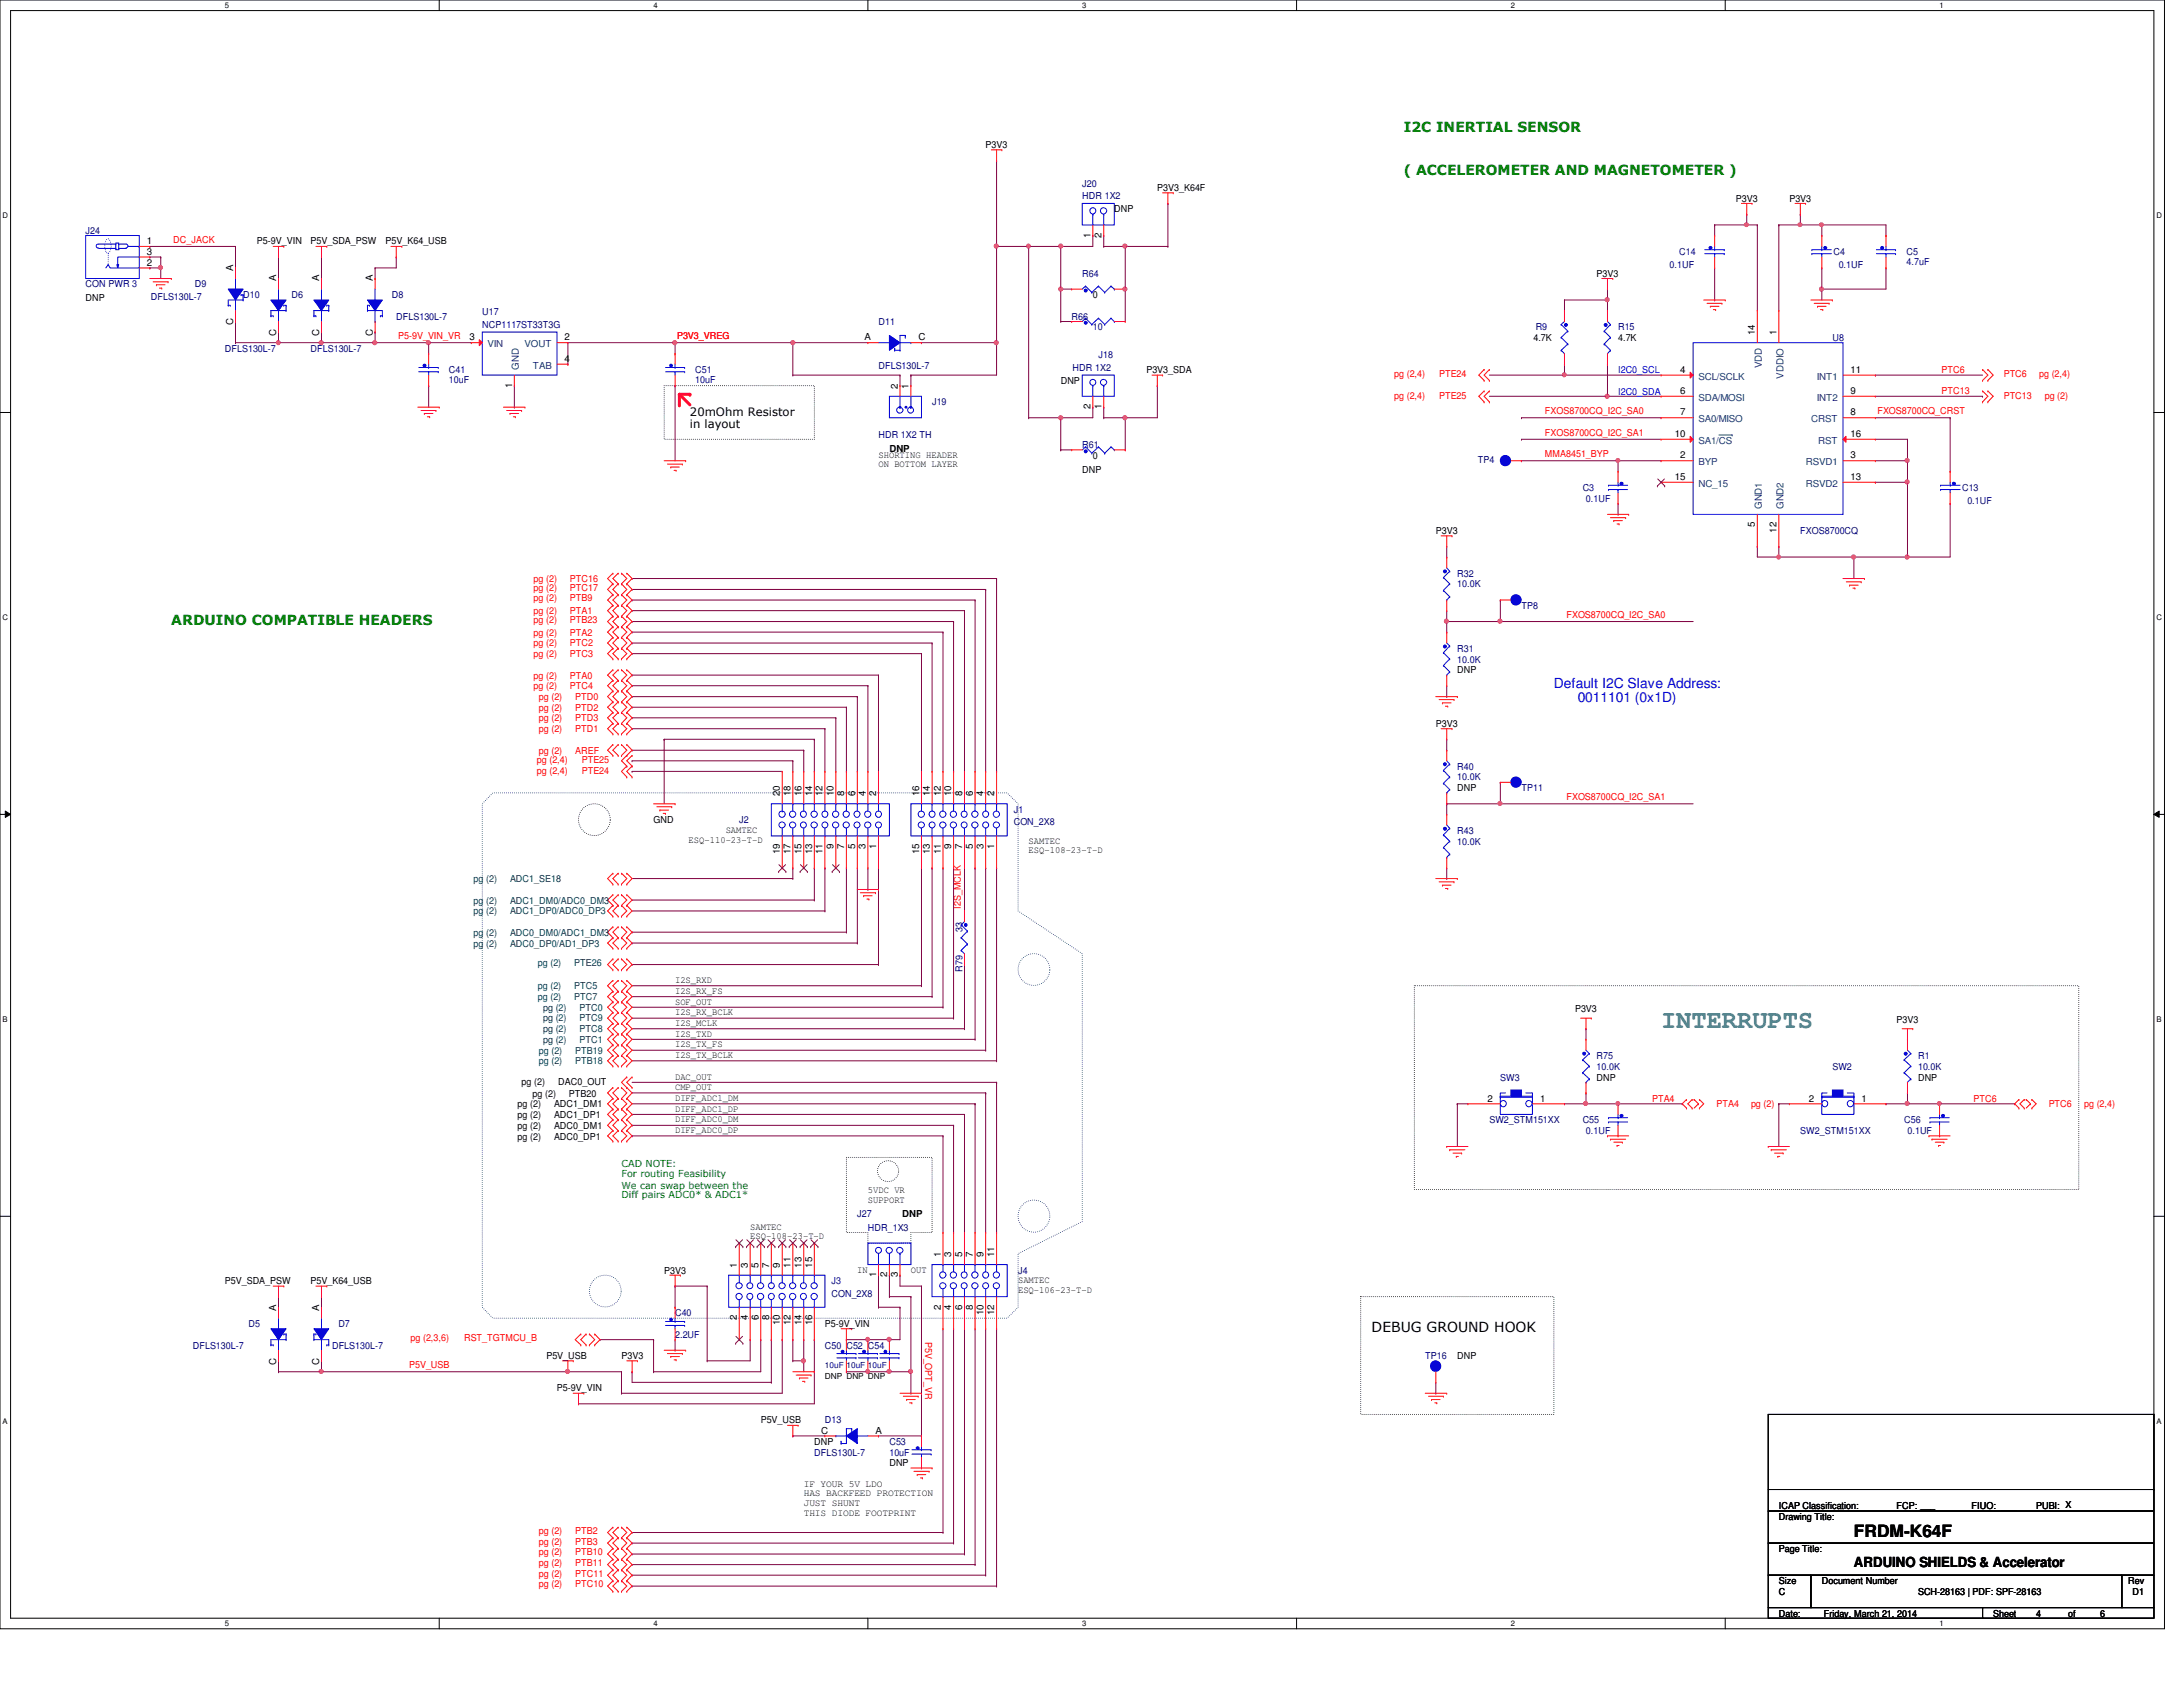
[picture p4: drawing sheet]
<svg xmlns="http://www.w3.org/2000/svg" width="279mm" height="216mm" viewBox="0 0 279 216" stroke-linecap="round" stroke-linejoin="round" font-family="sans-serif">
<defs><g id="words">
<text font-size="3.3" fill="#408080" x="212.6" y="131.6">INTERRUPTS</text>
<text font-size="2.2" x="237.3" y="196.8">FRDM-K64F</text>
<g font-size="1.8" fill="#008000">
<text x="179.7" y="16.9">I2C INERTIAL SENSOR</text>
<text x="179.7" y="22.4">( ACCELEROMETER AND MAGNETOMETER )</text>
<text x="21.9" y="80">ARDUINO COMPATIBLE HEADERS</text>
</g>
<g font-size="1.8" fill="#00f">
<text x="198.9" y="88">Default I2C Slave Address:</text>
<text x="201.9" y="89.8">0011101 (0x1D)</text>
</g>
<g font-size="1.8">
<text x="175.6" y="170.5">DEBUG GROUND HOOK</text>
<text x="237.3" y="200.5">ARDUINO SHIELDS &amp; Accelerator</text>
</g>
<g font-size="1.5">
<text x="88.3" y="53.3">20mOhm Resistor</text>
<text x="88.3" y="54.8">in layout</text>
</g>
<g font-size="1.2">
<text x="126.2" y="19">P3V3</text>
<text x="142.6" y="27.2">DNP</text>
<text x="148.1" y="24.4">P3V3_K64F</text>
<text x="222.2" y="25.8">P3V3</text>
<text x="229" y="25.8">P3V3</text>
<text x="18.8" y="31.2">1</text>
<text x="18.8" y="34">2</text>
<text x="18.8" y="32.6">3</text>
<text x="29.8" y="34.7" transform="rotate(-90 29.8 34.7)">A</text>
<text x="32.9" y="31.3">P5-9V_VIN</text>
<text x="39.8" y="31.3">P5V_SDA_PSW</text>
<text x="49.4" y="31.3">P5V_K64_USB</text>
<text x="139.6" y="30.4" transform="rotate(-90 139.6 30.4)">1</text>
<text x="141" y="30.4" transform="rotate(-90 141 30.4)">2</text>
<text x="204.3" y="35.4">P3V3</text>
<text x="11" y="38.6">DNP</text>
<text x="29.8" y="41.6" transform="rotate(-90 29.8 41.6)">C</text>
<text x="35.3" y="36" transform="rotate(-90 35.3 36)">A</text>
<text x="40.9" y="36" transform="rotate(-90 40.9 36)">A</text>
<text x="47.7" y="36" transform="rotate(-90 47.7 36)">A</text>
<text x="139.9" y="38.1">0</text>
<text x="35.3" y="43" transform="rotate(-90 35.3 43)">C</text>
<text x="40.9" y="43" transform="rotate(-90 40.9 43)">C</text>
<text x="47.7" y="43" transform="rotate(-90 47.7 43)">C</text>
<text x="60.1" y="43.6">3</text>
<text x="72.3" y="43.6">2</text>
<text x="72.3" y="46.3">4</text>
<text x="110.7" y="43.6">A</text>
<text x="117.6" y="43.6">C</text>
<text x="146.7" y="47.8">P3V3_SDA</text>
<text x="196.3" y="43.6">4.7K</text>
<text x="207.1" y="43.6">4.7K</text>
<text x="215.1" y="47.7">4</text>
<text x="224.6" y="42.9" transform="rotate(-90 224.6 42.9)">14</text>
<text x="227.4" y="42.9" transform="rotate(-90 227.4 42.9)">1</text>
<text x="236.9" y="47.7">11</text>
<text x="65.5" y="49.7" transform="rotate(-90 65.5 49.7)">1</text>
<text x="114.9" y="49.7" transform="rotate(-90 114.9 49.7)">2</text>
<text x="116.3" y="49.7" transform="rotate(-90 116.3 49.7)">1</text>
<text x="135.8" y="49.1">DNP</text>
<text x="139.6" y="52.4" transform="rotate(-90 139.6 52.4)">2</text>
<text x="141" y="52.4" transform="rotate(-90 141 52.4)">1</text>
<text x="215.1" y="50.4">6</text>
<text x="215.1" y="53.2">7</text>
<text x="236.9" y="53.2">8</text>
<text x="236.9" y="50.4">9</text>
<text x="112.4" y="58.6">SHORTING HEADER</text>
<text x="112.4" y="59.8">ON BOTTOM LAYER</text>
<text x="113.8" y="57.8">DNP</text>
<text x="139.9" y="58.7">0</text>
<text x="214.4" y="55.9">10</text>
<text x="215.1" y="58.7">2</text>
<text x="236.9" y="58.7">3</text>
<text x="236.9" y="55.9">16</text>
<text x="138.5" y="60.5">DNP</text>
<text x="214.4" y="61.4">15</text>
<text x="236.9" y="61.4">13</text>
<text x="183.8" y="68.3">P3V3</text>
<text x="224.6" y="67.5" transform="rotate(-90 224.6 67.5)">5</text>
<text x="227.4" y="68.2" transform="rotate(-90 227.4 68.2)">12</text>
<text x="186.5" y="86.1">DNP</text>
<text x="183.8" y="93">P3V3</text>
<text x="99.8" y="101.9" transform="rotate(-90 99.8 101.9)">20</text>
<text x="101.2" y="101.9" transform="rotate(-90 101.2 101.9)">18</text>
<text x="102.6" y="101.9" transform="rotate(-90 102.6 101.9)">16</text>
<text x="103.9" y="101.9" transform="rotate(-90 103.9 101.9)">14</text>
<text x="105.3" y="101.9" transform="rotate(-90 105.3 101.9)">12</text>
<text x="106.7" y="101.9" transform="rotate(-90 106.7 101.9)">10</text>
<text x="108" y="101.9" transform="rotate(-90 108 101.9)">8</text>
<text x="109.4" y="101.9" transform="rotate(-90 109.4 101.9)">6</text>
<text x="110.8" y="101.9" transform="rotate(-90 110.8 101.9)">4</text>
<text x="112.1" y="101.9" transform="rotate(-90 112.1 101.9)">2</text>
<text x="117.6" y="101.9" transform="rotate(-90 117.6 101.9)">16</text>
<text x="119" y="101.9" transform="rotate(-90 119 101.9)">14</text>
<text x="120.4" y="101.9" transform="rotate(-90 120.4 101.9)">12</text>
<text x="121.8" y="101.9" transform="rotate(-90 121.8 101.9)">10</text>
<text x="123.1" y="101.9" transform="rotate(-90 123.1 101.9)">8</text>
<text x="124.5" y="101.9" transform="rotate(-90 124.5 101.9)">6</text>
<text x="125.9" y="101.9" transform="rotate(-90 125.9 101.9)">4</text>
<text x="127.3" y="101.9" transform="rotate(-90 127.3 101.9)">2</text>
<text x="186.5" y="101.3">DNP</text>
<text x="83.7" y="105.4">GND</text>
<text x="88.1" y="107.8">ESQ-110-23-T-D</text>
<text x="92.9" y="106.6">SAMTEC</text>
<text x="131.7" y="108">SAMTEC</text>
<text x="99.8" y="109.3" transform="rotate(-90 99.8 109.3)">19</text>
<text x="101.2" y="109.3" transform="rotate(-90 101.2 109.3)">17</text>
<text x="102.6" y="109.3" transform="rotate(-90 102.6 109.3)">15</text>
<text x="103.9" y="109.3" transform="rotate(-90 103.9 109.3)">13</text>
<text x="105.3" y="109.3" transform="rotate(-90 105.3 109.3)">11</text>
<text x="106.7" y="108.6" transform="rotate(-90 106.7 108.6)">9</text>
<text x="108" y="108.6" transform="rotate(-90 108 108.6)">7</text>
<text x="109.4" y="108.6" transform="rotate(-90 109.4 108.6)">5</text>
<text x="110.8" y="108.6" transform="rotate(-90 110.8 108.6)">3</text>
<text x="112.1" y="108.6" transform="rotate(-90 112.1 108.6)">1</text>
<text x="117.6" y="109.3" transform="rotate(-90 117.6 109.3)">15</text>
<text x="119" y="109.3" transform="rotate(-90 119 109.3)">13</text>
<text x="120.4" y="109.3" transform="rotate(-90 120.4 109.3)">11</text>
<text x="121.8" y="108.6" transform="rotate(-90 121.8 108.6)">9</text>
<text x="123.1" y="108.6" transform="rotate(-90 123.1 108.6)">7</text>
<text x="124.5" y="108.6" transform="rotate(-90 124.5 108.6)">5</text>
<text x="125.9" y="108.6" transform="rotate(-90 125.9 108.6)">3</text>
<text x="127.3" y="108.6" transform="rotate(-90 127.3 108.6)">1</text>
<text x="131.7" y="109.2">ESQ-108-23-T-D</text>
<text x="86.4" y="125.8">I2S_RXD</text>
<text x="86.4" y="131.3">I2S_MCLK</text>
<text x="86.4" y="129.9">I2S_RX_BCLK</text>
<text x="86.4" y="128.6">SOF_OUT</text>
<text x="86.4" y="127.2">I2S_RX_FS</text>
<text x="201.6" y="129.5">P3V3</text>
<text x="242.7" y="130.9">P3V3</text>
<text x="86.4" y="135.4">I2S_TX_BCLK</text>
<text x="86.4" y="134">I2S_TX_FS</text>
<text x="86.4" y="132.7">I2S_TXD</text>
<text x="66.3" y="141.7">pg (2)</text>
<text x="66.3" y="143.1">pg (2)</text>
<text x="66.8" y="138.9">pg (2)</text>
<text x="68.2" y="140.3">pg (2)</text>
<text x="70.9" y="141.7">ADC1_DM1</text>
<text x="70.9" y="143.1">ADC1_DP1</text>
<text x="71.5" y="138.9">DAC0_OUT</text>
<text x="72.8" y="140.3">PTB20</text>
<text x="86.4" y="138.2">DAC_OUT</text>
<text x="86.4" y="139.5">CMP_OUT</text>
<text x="86.4" y="140.9">DIFF_ADC1_DM</text>
<text x="86.4" y="142.3">DIFF_ADC1_DP</text>
<text x="86.4" y="143.6">DIFF_ADC0_DM</text>
<text x="190.4" y="141">2</text>
<text x="197.1" y="141">1</text>
<text x="204.3" y="138.3">DNP</text>
<text x="231.5" y="141">2</text>
<text x="238.3" y="141">1</text>
<text x="245.5" y="138.3">DNP</text>
<text x="66.3" y="144.4">pg (2)</text>
<text x="66.3" y="145.8">pg (2)</text>
<text x="70.9" y="144.4">ADC0_DM1</text>
<text x="70.9" y="145.8">ADC0_DP1</text>
<text x="86.4" y="145">DIFF_ADC0_DP</text>
<text x="111.1" y="152.7">5VDC VR</text>
<text x="111.1" y="153.9">SUPPORT</text>
<text x="115.5" y="155.7">DNP</text>
<text x="96" y="157.4">SAMTEC</text>
<text x="96" y="158.6">ESQ-108-23-T-D</text>
<text x="120.4" y="160.9" transform="rotate(-90 120.4 160.9)">1</text>
<text x="121.8" y="160.9" transform="rotate(-90 121.8 160.9)">3</text>
<text x="123.1" y="160.9" transform="rotate(-90 123.1 160.9)">5</text>
<text x="124.5" y="160.9" transform="rotate(-90 124.5 160.9)">7</text>
<text x="125.9" y="160.9" transform="rotate(-90 125.9 160.9)">9</text>
<text x="127.3" y="160.9" transform="rotate(-90 127.3 160.9)">11</text>
<text x="28.8" y="164.3">P5V_SDA_PSW</text>
<text x="35.3" y="167.7" transform="rotate(-90 35.3 167.7)">A</text>
<text x="39.8" y="164.3">P5V_K64_USB</text>
<text x="40.9" y="167.7" transform="rotate(-90 40.9 167.7)">A</text>
<text x="85" y="163">P3V3</text>
<text x="94.3" y="162.2" transform="rotate(-90 94.3 162.2)">1</text>
<text x="95.7" y="162.2" transform="rotate(-90 95.7 162.2)">3</text>
<text x="97.1" y="162.2" transform="rotate(-90 97.1 162.2)">5</text>
<text x="98.4" y="162.2" transform="rotate(-90 98.4 162.2)">7</text>
<text x="99.8" y="162.2" transform="rotate(-90 99.8 162.2)">9</text>
<text x="101.2" y="162.2" transform="rotate(-90 101.2 162.2)">11</text>
<text x="102.6" y="162.2" transform="rotate(-90 102.6 162.2)">13</text>
<text x="103.9" y="162.2" transform="rotate(-90 103.9 162.2)">15</text>
<text x="109.7" y="162.9">IN</text>
<text x="112.1" y="163.5" transform="rotate(-90 112.1 163.5)">1</text>
<text x="113.5" y="163.5" transform="rotate(-90 113.5 163.5)">2</text>
<text x="114.9" y="163.5" transform="rotate(-90 114.9 163.5)">3</text>
<text x="116.6" y="162.9">OUT</text>
<text x="120.4" y="167.6" transform="rotate(-90 120.4 167.6)">2</text>
<text x="121.8" y="167.6" transform="rotate(-90 121.8 167.6)">4</text>
<text x="123.1" y="167.6" transform="rotate(-90 123.1 167.6)">6</text>
<text x="124.5" y="167.6" transform="rotate(-90 124.5 167.6)">8</text>
<text x="130.3" y="164.2">SAMTEC</text>
<text x="130.3" y="165.4">ESQ-106-23-T-D</text>
<text x="69.9" y="173.9">P5V_USB</text>
<text x="79.5" y="173.9">P3V3</text>
<text x="94.3" y="169" transform="rotate(-90 94.3 169)">2</text>
<text x="95.7" y="169" transform="rotate(-90 95.7 169)">4</text>
<text x="97.1" y="169" transform="rotate(-90 97.1 169)">6</text>
<text x="98.4" y="169" transform="rotate(-90 98.4 169)">8</text>
<text x="99.8" y="169.6" transform="rotate(-90 99.8 169.6)">10</text>
<text x="101.2" y="169.6" transform="rotate(-90 101.2 169.6)">12</text>
<text x="102.6" y="169.6" transform="rotate(-90 102.6 169.6)">14</text>
<text x="103.9" y="169.6" transform="rotate(-90 103.9 169.6)">16</text>
<text x="105.6" y="169.8">P5-9V_VIN</text>
<text x="125.9" y="168.3" transform="rotate(-90 125.9 168.3)">10</text>
<text x="127.3" y="168.3" transform="rotate(-90 127.3 168.3)">12</text>
<text x="186.5" y="173.9">DNP</text>
<text x="35.3" y="174.7" transform="rotate(-90 35.3 174.7)">C</text>
<text x="40.9" y="174.7" transform="rotate(-90 40.9 174.7)">C</text>
<text x="71.3" y="178.1">P5-9V_VIN</text>
<text x="97.4" y="182.2">P5V_USB</text>
<text x="104.2" y="184.9">DNP</text>
<text x="105.1" y="183.5">C</text>
<text x="112.1" y="183.5">A</text>
<text x="102.9" y="190.3">IF YOUR 5V LDO</text>
<text x="102.9" y="191.5">HAS BACKFEED PROTECTION</text>
<text x="113.8" y="187.7">DNP</text>
<text x="102.9" y="192.7">JUST SHUNT</text>
<text x="102.9" y="194">THIS DIODE FOOTPRINT</text>
<text x="227.7" y="194.5">Drawing Title:</text>
<text x="227.7" y="193.2">ICAP Classification:</text>
<text x="242.7" y="193.2">FCP: ___</text>
<text x="252.3" y="193.2">FIUO: ___</text>
<text x="260.6" y="193.2">PUBI: X</text>
<text x="227.7" y="202.7">Size</text>
<text x="227.7" y="198.6">Page Title:</text>
<text x="233.2" y="202.7">Document Number</text>
<text x="272.4" y="202.7">Rev</text>
<text x="227.7" y="206.9">Date:</text>
<text x="227.7" y="204.1">C</text>
<text x="233.4" y="206.9">Friday, March 21, 2014</text>
<text x="245.5" y="204.1">SCH-28163 | PDF: SPF-28163</text>
<text x="255.1" y="206.9">Sheet</text>
<text x="260.6" y="206.9">4</text>
<text x="264.7" y="206.9">of</text>
<text x="268.8" y="206.9">6</text>
<text x="272.9" y="204.1">D1</text>
</g>
<g font-size="1.2" fill="#000080">
<text x="138.5" y="23.9">J20</text>
<text x="11" y="29.9">J24</text>
<text x="138.5" y="25.5">HDR 1X2</text>
<text x="138.5" y="35.4">R64</text>
<text x="213.7" y="34.3">0.1UF</text>
<text x="214.9" y="32.7">C14</text>
<text x="234.7" y="32.7">C4</text>
<text x="235.3" y="34.3">0.1UF</text>
<text x="244" y="32.7">C5</text>
<text x="244" y="33.9">4.7uF</text>
<text x="11" y="36.8">CON PWR 3</text>
<text x="19.3" y="38.4">DFLS130L-7</text>
<text x="24.9" y="36.8">D9</text>
<text x="31.1" y="38.1">D10</text>
<text x="37.3" y="38.1">D6</text>
<text x="50.2" y="38.1">D8</text>
<text x="50.7" y="40.9">DFLS130L-7</text>
<text x="61.7" y="40.3">U17</text>
<text x="61.7" y="42">NCP1117ST33T3G</text>
<text x="112.4" y="41.6">D11</text>
<text x="137.2" y="40.9">R66</text>
<text x="28.8" y="45">DFLS130L-7</text>
<text x="39.8" y="45">DFLS130L-7</text>
<text x="57.4" y="47.8">C41</text>
<text x="89" y="47.8">C51</text>
<text x="112.4" y="47.2">DFLS130L-7</text>
<text x="137.3" y="47.5">HDR 1X2</text>
<text x="139.9" y="42.3">10</text>
<text x="140.6" y="45.8">J18</text>
<text x="196.6" y="42.3">R9</text>
<text x="207.1" y="42.3">R15</text>
<text x="234.5" y="43.6">U8</text>
<text x="57.4" y="49">10uF</text>
<text x="89" y="49">10uF</text>
<text x="119.3" y="51.9">J19</text>
<text x="112.4" y="56">HDR 1X2 TH</text>
<text x="138.5" y="57.4">R61</text>
<text x="189.1" y="59.3">TP4</text>
<text x="202.6" y="62.9">C3</text>
<text x="203" y="64.2">0.1UF</text>
<text x="251.1" y="62.9">C13</text>
<text x="251.8" y="64.5">0.1UF</text>
<text x="230.4" y="68.3">FXOS8700CQ</text>
<text x="186.5" y="73.8">R32</text>
<text x="186.5" y="75.2">10.0K</text>
<text x="194.7" y="77.9">TP8</text>
<text x="186.5" y="83.4">R31</text>
<text x="186.5" y="84.8">10.0K</text>
<text x="186.5" y="98.5">R40</text>
<text x="186.5" y="99.9">10.0K</text>
<text x="194.7" y="101.3">TP11</text>
<text x="94.6" y="105.4">J2</text>
<text x="129.8" y="104">J1</text>
<text x="129.8" y="105.6">CON_2X8</text>
<text x="186.5" y="106.7">R43</text>
<text x="186.5" y="108.1">10.0K</text>
<text x="123.2" y="119.3" transform="rotate(-90 123.2 119.3)">33</text>
<text x="123.2" y="124.4" transform="rotate(-90 123.2 124.4)">R79</text>
<text x="204.3" y="135.6">R75</text>
<text x="204.3" y="136.9">10.0K</text>
<text x="234.5" y="136.9">SW2</text>
<text x="245.5" y="135.6">R1</text>
<text x="245.5" y="136.9">10.0K</text>
<text x="190.6" y="143.8">SW2_STM151XX</text>
<text x="192" y="138.3">SW3</text>
<text x="202.6" y="143.8">C55</text>
<text x="243.7" y="143.8">C56</text>
<text x="203" y="145.2">0.1UF</text>
<text x="230.4" y="145.2">SW2_STM151XX</text>
<text x="244.1" y="145.2">0.1UF</text>
<text x="109.7" y="155.7">J27</text>
<text x="111.1" y="157.5">HDR_1X3</text>
<text x="106.4" y="164.3">J3</text>
<text x="106.4" y="166">CON_2X8</text>
<text x="130.3" y="163">J4</text>
<text x="24.7" y="172.6">DFLS130L-7</text>
<text x="31.8" y="169.8">D5</text>
<text x="42.5" y="172.6">DFLS130L-7</text>
<text x="43.3" y="169.8">D7</text>
<text x="86.4" y="168.4">C40</text>
<text x="86.4" y="171.2">2.2UF</text>
<text x="105.6" y="172.6">C50 C52 C54</text>
<text x="182.4" y="173.9">TP16</text>
<text x="105.6" y="182.2">D13</text>
<text x="113.8" y="184.9">C53</text>
<text x="104.2" y="186.3">DFLS130L-7</text>
<text x="113.8" y="186.3">10uF</text>
</g>
<g font-size="1.2" fill="#f00">
<text x="22.2" y="31.1">DC_JACK</text>
<text x="51" y="43.4">P5-9V_VIN_VR</text>
<text x="86.7" y="43.4">P3V3_VREG</text>
<text x="248.5" y="47.8">PTC6</text>
<text x="178.4" y="48.3">pg (2,4)</text>
<text x="178.4" y="51.1">pg (2,4)</text>
<text x="184.2" y="48.3">PTE24</text>
<text x="184.2" y="51.1">PTE25</text>
<text x="197.7" y="53">FXOS8700CQ_I2C_SA0</text>
<text x="240.3" y="53">FXOS8700CQ_CRST</text>
<text x="248.5" y="50.5">PTC13</text>
<text x="256.5" y="51.1">PTC13</text>
<text x="256.5" y="48.3">PTC6</text>
<text x="261" y="48.3">pg (2,4)</text>
<text x="261.7" y="51.1">pg (2)</text>
<text x="197.7" y="58.5">MMA8451_BYP</text>
<text x="197.7" y="55.8">FXOS8700CQ_I2C_SA1</text>
<text x="68.3" y="74.5">pg (2)</text>
<text x="68.3" y="75.6">pg (2)</text>
<text x="68.3" y="77">pg (2)</text>
<text x="72.9" y="74.5">PTC16</text>
<text x="72.9" y="75.6">PTC17</text>
<text x="72.9" y="77">PTB9</text>
<text x="68.3" y="78.6">pg (2)</text>
<text x="68.3" y="81.4">pg (2)</text>
<text x="68.3" y="79.7">pg (2)</text>
<text x="68.3" y="82.7">pg (2)</text>
<text x="72.9" y="78.6">PTA1</text>
<text x="72.9" y="81.4">PTA2</text>
<text x="72.9" y="79.7">PTB23</text>
<text x="72.9" y="82.7">PTC2</text>
<text x="200.5" y="79.1">FXOS8700CQ_I2C_SA0</text>
<text x="68.3" y="84.1">pg (2)</text>
<text x="68.3" y="86.9">pg (2)</text>
<text x="68.3" y="88.2">pg (2)</text>
<text x="69" y="89.6">pg (2)</text>
<text x="72.9" y="84.1">PTC3</text>
<text x="72.9" y="86.9">PTA0</text>
<text x="72.9" y="88.2">PTC4</text>
<text x="73.6" y="89.6">PTD0</text>
<text x="69" y="93.7">pg (2)</text>
<text x="69" y="91">pg (2)</text>
<text x="69" y="92.3">pg (2)</text>
<text x="73.6" y="93.7">PTD1</text>
<text x="73.6" y="91">PTD2</text>
<text x="73.6" y="92.3">PTD3</text>
<text x="68.7" y="99.1">pg (2,4)</text>
<text x="68.7" y="97.7">pg (2,4)</text>
<text x="69" y="96.4">pg (2)</text>
<text x="73.6" y="96.4">AREF</text>
<text x="74.5" y="99.1">PTE24</text>
<text x="74.5" y="97.7">PTE25</text>
<text x="200.5" y="102.4">FXOS8700CQ_I2C_SA1</text>
<text x="123" y="116.3" transform="rotate(-90 123 116.3)">I2S_MCLK</text>
<text x="211.5" y="141">PTA4</text>
<text x="219.7" y="141.7">PTA4</text>
<text x="224.1" y="141.7">pg (2)</text>
<text x="252.6" y="141">PTC6</text>
<text x="262.2" y="141.7">PTC6</text>
<text x="266.7" y="141.7">pg (2,4)</text>
<text x="52.5" y="171.6">pg (2,3,6)</text>
<text x="59.4" y="171.6">RST_TGTMCU_B</text>
<text x="118.4" y="171.7" transform="rotate(90 118.4 171.7)">P5V_OPT_VR</text>
<text x="52.4" y="175.1">P5V_USB</text>
<text x="69" y="196.3">pg (2)</text>
<text x="69" y="197.7">pg (2)</text>
<text x="73.6" y="196.3">PTB2</text>
<text x="73.6" y="197.7">PTB3</text>
<text x="69" y="199.1">pg (2)</text>
<text x="69" y="200.4">pg (2)</text>
<text x="69" y="203.2">pg (2)</text>
<text x="69" y="201.8">pg (2)</text>
<text x="73.6" y="199.1">PTB10</text>
<text x="73.6" y="200.4">PTB11</text>
<text x="73.6" y="203.2">PTC10</text>
<text x="73.6" y="201.8">PTC11</text>
</g>
<g font-size="1.2" fill="#004080">
<text x="62.4" y="44.4">VIN</text>
<text x="66.4" y="47.3" transform="rotate(-90 66.4 47.3)">GND</text>
<text x="67.1" y="44.4">VOUT</text>
<text x="68.2" y="47.2">TAB</text>
<text x="225.5" y="47.2" transform="rotate(-90 225.5 47.2)">VDD</text>
<text x="217.4" y="48.6">SCL/SCLK</text>
<text x="217.4" y="51.3">SDA/MOSI</text>
<text x="228.3" y="48.5" transform="rotate(-90 228.3 48.5)">VDDIO</text>
<text x="232.5" y="51.3">INT2</text>
<text x="232.5" y="48.6">INT1</text>
<text x="217.4" y="59.6">BYP</text>
<text x="217.4" y="54.1">SA0/MISO</text>
<text x="217.4" y="56.8">SA1/CS</text>
<text x="231.1" y="59.6">RSVD1</text>
<text x="231.8" y="54.1">CRST</text>
<text x="232.7" y="56.8">RST</text>
<text x="217.4" y="62.3">NC_15</text>
<text x="225.5" y="65.2" transform="rotate(-90 225.5 65.2)">GND1</text>
<text x="228.3" y="65.2" transform="rotate(-90 228.3 65.2)">GND2</text>
<text x="231.1" y="62.3">RSVD2</text>
</g>
<g font-size="1.2" fill="#00f">
<text x="207.1" y="47.8">I2C0_SCL</text>
<text x="207.1" y="50.5">I2C0_SDA</text>
</g>
<g font-size="1.2" fill="#004040">
<text x="60.6" y="112.9">pg (2)</text>
<text x="65.3" y="112.9">ADC1_SE18</text>
<text x="60.6" y="119.8">pg (2)</text>
<text x="60.6" y="117">pg (2)</text>
<text x="60.6" y="115.7">pg (2)</text>
<text x="65.3" y="119.8">ADC0_DM0/ADC1_DM3</text>
<text x="65.3" y="117">ADC1_DP0/ADC0_DP3</text>
<text x="65.3" y="115.7">ADC1_DM0/ADC0_DM3</text>
<text x="60.6" y="121.2">pg (2)</text>
<text x="65.3" y="121.2">ADC0_DP0/AD1_DP3</text>
<text x="68.8" y="123.6">pg (2)</text>
<text x="73.5" y="123.6">PTE26</text>
<text x="68.8" y="128">pg (2)</text>
<text x="68.8" y="126.6">pg (2)</text>
<text x="69.5" y="130.7">pg (2)</text>
<text x="69.5" y="129.4">pg (2)</text>
<text x="73.5" y="128">PTC7</text>
<text x="73.5" y="126.6">PTC5</text>
<text x="74.2" y="130.7">PTC9</text>
<text x="74.2" y="129.4">PTC0</text>
<text x="69" y="136.2">pg (2)</text>
<text x="69" y="134.9">pg (2)</text>
<text x="69.5" y="133.5">pg (2)</text>
<text x="69.5" y="132.1">pg (2)</text>
<text x="73.6" y="136.2">PTB18</text>
<text x="73.6" y="134.9">PTB19</text>
<text x="74.2" y="133.5">PTC1</text>
<text x="74.2" y="132.1">PTC8</text>
</g>
<g font-size="1.2" fill="#008000">
<text x="79.5" y="149.4">CAD NOTE:</text>
<text x="79.5" y="150.6">For routing Feasibility</text>
<text x="79.5" y="152.1">We can swap between the</text>
<text x="79.5" y="153.3">Diff pairs ADC0* &amp; ADC1*</text>
</g>
<text font-size="1.1" fill="#000080" x="105.6" y="175.1">10uF 10uF 10uF</text>
<text font-size="1.1" x="105.6" y="176.5">DNP DNP DNP</text>
<g font-size="1">
<text x="28.8" y="1">5</text>
<text x="83.7" y="1">4</text>
<text x="138.5" y="1">3</text>
<text x="193.4" y="1">2</text>
<text x="248.2" y="1">1</text>
<text x=".3" y="27.9">D</text>
<text x="276" y="27.9">D</text>
<text x=".3" y="79.4">C</text>
<text x="276" y="79.4">C</text>
<text x=".3" y="130.8">B</text>
<text x="276" y="130.8">B</text>
<text x=".3" y="182.2">A</text>
<text x="276" y="182.2">A</text>
<text x="28.8" y="208.1">5</text>
<text x="83.7" y="208.1">4</text>
<text x="138.5" y="208.1">3</text>
<text x="193.4" y="208.1">2</text>
<text x="248.2" y="208.1">1</text>
</g>
</g></defs>
<path d="M0 0h277v208.4h-277zM1.4 1.4h274.3v205.7h-274.3z" fill="none" stroke="#000" stroke-width=".13"/>
<g fill="#fff">
<path d="M28.8 .1h.5v1.1h-.5z"/>
<path d="M28.8 207.2h.5v1.1h-.5z"/>
</g>
<path d="M56.2 0v1.4M56.2 207.1v1.3" fill="none" stroke="#000" stroke-width=".13"/>
<g fill="#fff">
<path d="M83.7 .1h.5v1.1h-.5z"/>
<path d="M83.7 207.2h.5v1.1h-.5z"/>
</g>
<path d="M111.1 0v1.4M111.1 207.1v1.3" fill="none" stroke="#000" stroke-width=".13"/>
<g fill="#fff">
<path d="M138.5 .1h.6v1.1h-.6z"/>
<path d="M138.5 207.2h.6v1.1h-.6z"/>
</g>
<path d="M165.9 0v1.4M165.9 207.1v1.3" fill="none" stroke="#000" stroke-width=".13"/>
<g fill="#fff">
<path d="M193.4 .1h.5v1.1h-.5z"/>
<path d="M193.4 207.2h.5v1.1h-.5z"/>
</g>
<path d="M220.8 0v1.4M220.8 207.1v1.3" fill="none" stroke="#000" stroke-width=".13"/>
<g fill="#fff">
<path d="M248.2 .1h.6v1.1h-.6z"/>
<path d="M248.2 207.2h.6v1.1h-.6z"/>
<path d="M.3 27.1h.8v1.1h-.8z"/>
<path d="M276 27.1h.7v1.1h-.7z"/>
<path d="M.3 78.5h.8v1.1h-.8z"/>
<path d="M276 78.5h.7v1.1h-.7z"/>
</g>
<path d="M0 52.8h1.4M275.7 52.8h1.3" fill="none" stroke="#000" stroke-width=".13"/>
<g fill="#fff">
<path d="M.3 129.9h.7v1.1h-.7z"/>
<path d="M276 129.9h.6v1.1h-.6z"/>
</g>
<path d="M0 104.2h1.4M.7 103.8l.7 .4-.7 .4zM275.7 104.2l.7-.4v.8zM275.7 104.2h1.3" fill="none" stroke="#000" stroke-width=".13"/>
<path d="M.7 103.8l.7 .4-.7 .4zM275.7 104.2l.7-.4v.8z" fill="#000"/>
<g fill="#fff">
<path d="M.3 181.4h.7v1.1h-.7z"/>
<path d="M276 181.4h.6v1.1h-.6z"/>
</g>
<path d="M0 155.7h1.4M275.7 155.7h1.3" fill="none" stroke="#000" stroke-width=".13"/>
<path d="M85 49.4h19.2v6.8h-19.2zM174.2 165.9h24.7v15.1h-24.7z" fill="none" stroke="#000" stroke-width=".13" stroke-dasharray="0 .3"/>
<path d="M87 50.5l1.3 1.3" fill="none" stroke="#f00" stroke-width=".38"/>
<circle cx="87" cy="50.5" r=".19" fill="#f00"/>
<path d="M87 50.5v1.3" fill="none" stroke="#f00" stroke-width=".38"/>
<circle cx="87" cy="51.8" r=".19" fill="#f00"/>
<path d="M87 50.5h1.3" fill="none" stroke="#f00" stroke-width=".38"/>
<circle cx="88.3" cy="50.5" r=".19" fill="#f00"/>
<path d="M115.2 52.1h1.4" fill="none" stroke="#00f" stroke-width=".38" stroke-dasharray="0 .8"/>
<circle cx="116.6" cy="52.1" r=".19" fill="#00f" stroke-dasharray="0 .8"/>
<g fill="none" stroke="#000" stroke-width=".13" stroke-dasharray="0 .3">
<path d="M181 126.2h85.1v26h-85.1zM108.3 148.1h11v9.6h-2.7v1.4h-5.5v-1.4h-2.8z"/>
<circle cx="76.1" cy="104.9" r="2.04"/>
<circle cx="113.7" cy="149.9" r="1.34"/>
</g>
<g fill="none" stroke="#004080" stroke-width=".13" stroke-dasharray="0 .3">
<path d="M63.1 101.5h65.8l1.4 1.4v13.7l8.2 5.4v34.3l-8.2 4.1v6.9l-1.4 1.4h-65.8l-1.4-1.4v-64.4z"/>
<circle cx="132.3" cy="124.1" r="2.04"/>
<circle cx="132.3" cy="155.6" r="2.05"/>
<circle cx="77.5" cy="165.2" r="2.04"/>
</g>
<path d="M86.4 43.9h.1M86.4 43.9h15.1" fill="none" stroke="#800040" stroke-width=".13"/>
<circle cx="86.4" cy="43.9" r=".26" fill="#f0f"/>
<circle cx="86.4" cy="43.9" r=".26" fill="none" stroke="#f0f" stroke-width=".13"/>
<path d="M131.7 31.5h.1M131.7 31.5v22M149.5 26h.1M149.5 26v5.5" fill="none" stroke="#800040" stroke-width=".13"/>
<path d="M131.5 31.3l.1-.1 .2 .2v.3h-.2h-.1z" fill-rule="evenodd" fill="#f0f"/>
<path d="M131.5 31.3l.1-.1 .2 .2v.3h-.2h-.1z" fill="none" stroke="#f0f" stroke-width=".13"/>
<g fill="none" stroke="#800040" stroke-width=".13">
<path d="M127.6 31.5h.1M127.6 31.5h8.2M127.6 20.6v10.9M131.7 31.5h.1M141.3 31.5h.1M141.3 31.5h2.7M72.7 43.9h13.7M86.4 43.9h.1M86.4 49.4h.1M86.4 49.4v9.6M131.7 53.5h.1M131.7 53.5h4.1"/>
<path d="M141.3 53.5h.1M141.3 53.5h2.7M148.1 49.4h.1M148.1 49.4v4.1"/>
</g>
<circle cx="127.5" cy="31.5" r=".26" fill="#f0f"/>
<circle cx="127.5" cy="31.5" r=".26" fill="none" stroke="#f0f" stroke-width=".13"/>
<path d="M144 37h.1M144 37v4.1" fill="none" stroke="#800040" stroke-width=".13"/>
<circle cx="144" cy="37" r=".26" fill="#f0f"/>
<circle cx="144" cy="37" r=".26" fill="none" stroke="#f0f" stroke-width=".13"/>
<path d="M135.8 37h.1M135.8 37v4.1M135.8 41.1h.1M135.8 41.1h1.4" fill="none" stroke="#800040" stroke-width=".13"/>
<circle cx="135.8" cy="37" r=".26" fill="#f0f"/>
<circle cx="135.8" cy="37" r=".26" fill="none" stroke="#f0f" stroke-width=".13"/>
<path d="M144 31.5h.1M144 31.5v5.5" fill="none" stroke="#800040" stroke-width=".13"/>
<circle cx="144" cy="31.5" r=".26" fill="#f0f"/>
<circle cx="144" cy="31.5" r=".26" fill="none" stroke="#f0f" stroke-width=".13"/>
<path d="M135.8 37h.1M135.8 31.5h.1M135.8 37h1.4M135.8 31.5v5.5M135.8 31.5h4.1" fill="none" stroke="#800040" stroke-width=".13"/>
<circle cx="135.8" cy="31.5" r=".26" fill="#f0f"/>
<circle cx="135.8" cy="31.5" r=".26" fill="none" stroke="#f0f" stroke-width=".13"/>
<path d="M144 31.5h5.5M149.5 31.5h.1M135.8 57.6h.1M135.8 53.5h.1M135.8 57.6h1.4M135.8 53.5h4.1M144 53.5h.1M144 53.5h4.1" fill="none" stroke="#800040" stroke-width=".13"/>
<circle cx="135.8" cy="53.5" r=".26" fill="#f0f"/>
<circle cx="135.8" cy="53.5" r=".26" fill="none" stroke="#f0f" stroke-width=".13"/>
<path d="M101.5 43.9h.1M101.5 48h.1M101.5 43.9h9.6M101.5 48h13.7M101.5 43.9v4.1M116.6 48h.1M117.9 43.9h.1M117.9 43.9h9.7M127.6 43.9h.1M127.6 43.9v4.1h-11" fill="none" stroke="#800040" stroke-width=".13"/>
<circle cx="101.5" cy="43.9" r=".26" fill="#f0f"/>
<circle cx="101.5" cy="43.9" r=".26" fill="none" stroke="#f0f" stroke-width=".13"/>
<path d="M127.6 31.5h.1M127.6 31.5v12.4" fill="none" stroke="#800040" stroke-width=".13"/>
<circle cx="127.5" cy="43.9" r=".26" fill="#f0f"/>
<circle cx="127.5" cy="43.9" r=".26" fill="none" stroke="#f0f" stroke-width=".13"/>
<path d="M219.5 28.8h.1M219.5 28.8h4.1M227.7 28.8h.1M227.7 28.8h2.7M227.7 28.8v11" fill="none" stroke="#800040" stroke-width=".13"/>
<circle cx="230.4" cy="28.8" r=".25" fill="#f0f"/>
<circle cx="230.4" cy="28.8" r=".25" fill="none" stroke="#f0f" stroke-width=".13"/>
<path d="M224.9 28.8h.1M224.9 28.8v11M205.7 50.7h.1M205.7 50.7h6.9" fill="none" stroke="#800040" stroke-width=".13"/>
<circle cx="205.7" cy="50.7" r=".26" fill="#f0f"/>
<circle cx="205.7" cy="50.7" r=".26" fill="none" stroke="#f0f" stroke-width=".13"/>
<path d="M200.2 48h.1M200.2 48h12.4" fill="none" stroke="#800040" stroke-width=".13"/>
<path d="M200 47.8l.2-.1 .2 .1v.3l-.2 .1-.2-.1z" fill-rule="evenodd" fill="#f0f"/>
<path d="M200 47.8l.2-.1 .2 .1v.3l-.2 .1-.2-.1z" fill="none" stroke="#f0f" stroke-width=".13"/>
<path d="M200.2 38.4h.1M200.2 38.4h5.5M205.7 38.4h.1M205.7 38.4v1.4M190.6 50.7h15.1M190.6 48h9.6M200.2 46.6h.1M200.2 48h.1M200.2 46.6v1.4M205.7 46.6h.1M205.7 50.7h.1M205.7 46.6v4.1" fill="none" stroke="#800040" stroke-width=".13"/>
<circle cx="205.7" cy="38.4" r=".26" fill="#f0f"/>
<circle cx="205.7" cy="38.4" r=".26" fill="none" stroke="#f0f" stroke-width=".13"/>
<path d="M200.2 38.4h.1M200.2 38.4v1.4M205.7 37h.1M205.7 37v1.4M223.6 27.4h.1M223.6 28.8h.1M223.6 27.4v1.4M223.6 28.8h1.3" fill="none" stroke="#800040" stroke-width=".13"/>
<circle cx="223.5" cy="28.8" r=".25" fill="#f0f"/>
<circle cx="223.5" cy="28.8" r=".25" fill="none" stroke="#f0f" stroke-width=".13"/>
<g fill="none" stroke="#800040" stroke-width=".13">
<path d="M219.5 28.8h.1M219.5 28.8v1.3M230.4 27.4h.1M230.4 28.8h.1M230.4 27.4v1.4M230.4 28.8h2.8M194.7 59h.1M194.7 59h17.9M207.1 59h.1M207.1 59v1.3M224.9 69.9h.1M224.9 69.9v1.4"/>
<path d="M227.7 69.9h.1M227.7 69.9v1.4h9.6M237.3 71.3h.1M237.3 71.3v2.7"/>
</g>
<path d="M206.9 58.7h.2l.2 .1-.1 .3-.1 .1-.2-.1z" fill-rule="evenodd" fill="#f0f"/>
<path d="M206.9 58.7h.2l.2 .1-.1 .3-.1 .1-.2-.1z" fill="none" stroke="#f0f" stroke-width=".13"/>
<path d="M185.2 79.5h.1M185.2 79.5h6.8M185.2 78.1v1.4" fill="none" stroke="#800040" stroke-width=".13"/>
<circle cx="185.1" cy="79.5" r=".26" fill="#f0f"/>
<circle cx="185.1" cy="79.5" r=".26" fill="none" stroke="#f0f" stroke-width=".13"/>
<path d="M192 76.8h.1M192 79.5h.1M192 76.8v2.7M192 79.5h24.7" fill="none" stroke="#800040" stroke-width=".13"/>
<circle cx="192" cy="79.5" r=".26" fill="#f0f"/>
<circle cx="192" cy="79.5" r=".26" fill="none" stroke="#f0f" stroke-width=".13"/>
<path d="M233.2 28.8h.1M233.2 37h.1M233.2 28.8h8.2M233.2 37h8.2" fill="none" stroke="#800040" stroke-width=".13"/>
<circle cx="233.1" cy="37" r=".26" fill="#f0f"/>
<circle cx="233.1" cy="37" r=".26" fill="none" stroke="#f0f" stroke-width=".13"/>
<path d="M219.5 38.4h.1M219.5 34.3v4.1M233.2 34.3h.1M233.2 37h.1M233.2 30.1h.1M233.2 28.8v1.3M233.2 34.3v4.1M241.4 34.3h.1M241.4 34.3v2.7" fill="none" stroke="#800040" stroke-width=".13"/>
<circle cx="233.1" cy="28.8" r=".25" fill="#f0f"/>
<circle cx="233.1" cy="28.8" r=".25" fill="none" stroke="#f0f" stroke-width=".13"/>
<g fill="none" stroke="#800040" stroke-width=".13">
<path d="M241.4 30.1h.1M241.4 28.8v1.3M240 56.2h4.1M240 53.5h9.6M244.1 56.2h.1M244.1 59h.1M244.1 56.2v2.8M249.6 53.5h.1M249.6 53.5v6.8M224.9 71.3h2.8M227.7 71.3h.1M244.1 71.3h.1"/>
<path d="M249.6 60.3h.1M249.6 64.4h.1M249.6 64.4v6.9h-5.5"/>
</g>
<path d="M227.5 71.1l.1-.1 .2 .1v.4h-.2h-.1z" fill-rule="evenodd" fill="#f0f"/>
<path d="M227.5 71.1l.1-.1 .2 .1v.4h-.2h-.1z" fill="none" stroke="#f0f" stroke-width=".13"/>
<path d="M237.3 71.3h6.8M244.1 71.3h.1" fill="none" stroke="#800040" stroke-width=".13"/>
<circle cx="237.2" cy="71.3" r=".26" fill="#f0f"/>
<circle cx="237.2" cy="71.3" r=".26" fill="none" stroke="#f0f" stroke-width=".13"/>
<circle cx="244.1" cy="71.3" r=".26" fill="#f0f"/>
<circle cx="244.1" cy="71.3" r=".26" fill="none" stroke="#f0f" stroke-width=".13"/>
<path d="M240 59h4.1M244.1 59h.1" fill="none" stroke="#800040" stroke-width=".13"/>
<circle cx="244.1" cy="58.9" r=".26" fill="#f0f"/>
<circle cx="244.1" cy="58.9" r=".26" fill="none" stroke="#f0f" stroke-width=".13"/>
<path d="M244.1 59v2.7M240 61.7h.1M240 61.7h4.1M244.1 61.7h.1" fill="none" stroke="#800040" stroke-width=".13"/>
<circle cx="244.1" cy="61.7" r=".26" fill="#f0f"/>
<circle cx="244.1" cy="61.7" r=".26" fill="none" stroke="#f0f" stroke-width=".13"/>
<g fill="none" stroke="#800040" stroke-width=".13">
<path d="M194.7 53.5h.1M194.7 56.2h.1M194.7 53.5h17.9M194.7 56.2h17.9M207.1 65.8h.1M207.1 64.4v1.4M244.1 71.3h.1M244.1 61.7v9.6M185.2 102.9h.1M185.2 102.9h31.5M185.2 102.9v1.3M192 100.1h.1"/>
<path d="M192 102.9h.1M192 100.1v2.8"/>
</g>
<circle cx="192" cy="102.8" r=".26" fill="#f0f"/>
<circle cx="192" cy="102.8" r=".26" fill="none" stroke="#f0f" stroke-width=".13"/>
<path d="M115.2 48h.1M115.2 48v1.4M116.6 48h.1M116.6 48v1.4M135.8 57.6h.1M135.8 53.5v4.1M144 57.6h.1M144 53.5v4.1" fill="none" stroke="#800040" stroke-width=".13"/>
<circle cx="144" cy="53.5" r=".26" fill="#f0f"/>
<circle cx="144" cy="53.5" r=".26" fill="none" stroke="#f0f" stroke-width=".13"/>
<path d="M139.9 30.1h.1M139.9 30.1v1.4M141.3 30.1h.1M141.3 30.1v1.4M139.9 52.1h.1M139.9 52.1v1.4M141.3 52.1h.1M141.3 52.1v1.4M241.4 141.3h.1M241.4 141.3h2.7" fill="none" stroke="#800040" stroke-width=".13"/>
<circle cx="244.1" cy="141.2" r=".26" fill="#f0f"/>
<circle cx="244.1" cy="141.2" r=".26" fill="none" stroke="#f0f" stroke-width=".13"/>
<g fill="none" stroke="#800040" stroke-width=".13">
<path d="M203 139.9h.1M203 139.9v1.4M244.1 139.9h.1M244.1 139.9v1.4M186.5 141.3h.1M186.5 141.3h1.4M186.5 141.3v5.4M200.2 141.3h.1M200.2 141.3h6.9M207.1 141.3h.1M227.7 141.3h.1M227.7 141.3h1.3"/>
<path d="M227.7 141.3v5.4"/>
</g>
<circle cx="202.9" cy="141.2" r=".26" fill="#f0f"/>
<circle cx="202.9" cy="141.2" r=".26" fill="none" stroke="#f0f" stroke-width=".13"/>
<g fill="none" stroke="#800040" stroke-width=".13">
<path d="M80.9 79.5h.1M80.9 78.1h.1M80.9 76.8h.1M80.9 75.4h.1M80.9 74h.1M80.9 79.5h41.1M80.9 78.1h42.5M80.9 76.8h43.9M80.9 75.4h45.3M80.9 74h46.7M122 79.5h.1M122 79.5v19.2"/>
<path d="M123.4 78.1h.1M123.4 78.1v20.6M124.8 76.8h.1M124.8 76.8v21.9M126.2 75.4h.1M126.2 75.4v23.3M127.6 74h.1M127.6 74v24.7M185.2 71.3h.1M185.2 69.9v1.4M185.2 79.5v1.4M80.9 93.3h.1"/>
<path d="M80.9 91.9h.1M80.9 90.5h.1M80.9 89.2h.1M80.9 87.8h.1M80.9 86.4h.1M80.9 83.7h.1M80.9 82.3h.1M80.9 80.9h.1M80.9 93.3h24.7M80.9 91.9h26.1M80.9 90.5h27.4M80.9 89.2h28.8"/>
<path d="M80.9 87.8h30.2M80.9 86.4h31.5M80.9 83.7h37M80.9 82.3h38.4M80.9 80.9h39.8M85 94.6h.1M85 94.6h19.2M85 94.6v8.3M117.9 83.7h.1M117.9 83.7v15M119.3 82.3h.1M119.3 82.3v16.4"/>
<path d="M120.7 80.9h.1M120.7 80.9v17.8M185.2 96h.1M185.2 80.9h.1M185.2 89.2h.1M185.2 87.8v1.4M185.2 94.6v1.4M117.9 111.1h.1M117.9 111.1v15.1M119.3 111.1h.1M119.3 111.1v16.5M120.7 111.1h.1"/>
<path d="M120.7 111.1v17.8M123.4 111.1h.1M123.4 111.1v5.5M124.8 111.1h.1M124.8 111.1v21.9M126.2 111.1h.1M126.2 111.1v23.3M127.6 111.1h.1M127.6 111.1v24.7M185.2 112.4h.1M185.2 111.1v1.3M123.4 123.4h.1"/>
<path d="M123.4 123.4v8.3M126.2 139.9h.1M126.2 139.9v17.8M127.6 138.5h.1M127.6 138.5v19.2M203 131.7h.1M203 131.7v1.3M120.7 145.4h.1M120.7 145.4v12.3M122 144h.1M122 144v13.7M123.4 142.6h.1"/>
<path d="M123.4 142.6v15.1M124.8 141.3h.1M124.8 141.3v16.4M74 179.7h.1M76.8 171.4h.1M76.8 171.4h6.9M79.5 175.6h.1M79.5 178.3h.1M79.5 175.6v2.7M80.9 175.6h.1M80.9 175.6v1.3h17.8M83.7 171.4h.1"/>
<path d="M83.7 175.6h.1M83.7 171.4v4.2M97.4 171.4h.1M97.4 171.4v4.2h-13.7M98.7 171.4h.1M98.7 176.9h.1M98.7 171.4v5.5M100.1 171.4h.1M100.1 171.4v6.9h-20.6M101.5 174.2h.1M101.5 174.2h1.4M102.9 174.2h.1"/>
<path d="M102.9 174.2v1.4M104.2 171.4h.1M104.2 171.4v8.3h-30.2M80.9 198.9h.1M80.9 197.5h.1M80.9 196.1h.1M80.9 198.9h42.5M80.9 197.5h41.1M80.9 196.1h39.8M80.9 203h.1M80.9 201.6h.1M80.9 200.2h.1"/>
<path d="M80.9 203h46.7M80.9 201.6h45.3M80.9 200.2h43.9"/>
</g>
<circle cx="102.8" cy="174.2" r=".26" fill="#f0f"/>
<circle cx="102.8" cy="174.2" r=".26" fill="none" stroke="#f0f" stroke-width=".13"/>
<g fill="none" stroke="#800040" stroke-width=".13">
<path d="M72.7 175.6h.1M72.7 175.6h6.8M101.5 171.4h.1M101.5 171.4v2.8M102.9 171.4h.1M102.9 171.4v2.8M111.1 171.4h.1M111.1 171.4h2.7M113.8 163.2h.1M113.8 163.2v2.7M115.2 163.2h.1M115.2 163.2v1.4"/>
<path d="M120.7 170.1v26M122 170.1v27.4M123.4 170.1v28.8M124.8 170.1v30.1M126.2 170.1v31.5M127.6 170.1v32.9M120.7 196.1h.1M122 197.5h.1M123.4 198.9h.1M124.8 200.2h.1M126.2 201.6h.1M127.6 203h.1"/>
</g>
<circle cx="113.8" cy="171.4" r=".26" fill="#f0f"/>
<circle cx="113.8" cy="171.4" r=".26" fill="none" stroke="#f0f" stroke-width=".13"/>
<path d="M110.9 171.2h.1l.3 .1-.1 .3-.2 .1-.1-.1z" fill-rule="evenodd" fill="#f0f"/>
<path d="M110.9 171.2h.1l.3 .1-.1 .3-.2 .1-.1-.1z" fill="none" stroke="#f0f" stroke-width=".13"/>
<path d="M80.9 98.7h.1M80.9 98.7h19.2M108.3 175.6h.1M108.3 175.6h5.5M111.1 175.6h.1" fill="none" stroke="#800040" stroke-width=".13"/>
<path d="M110.9 175.3h.1l.3 .1-.1 .3-.2 .1-.1-.1z" fill-rule="evenodd" fill="#f0f"/>
<path d="M110.9 175.3h.1l.3 .1-.1 .3-.2 .1-.1-.1z" fill="none" stroke="#f0f" stroke-width=".13"/>
<path d="M35.6 174.2h.1M35.6 174.2v1.4M41.1 174.2h.1M41.1 175.6h.1M41.1 174.2v1.4M41.1 175.6h31.6" fill="none" stroke="#800040" stroke-width=".13"/>
<circle cx="72.6" cy="175.5" r=".26" fill="#f0f"/>
<circle cx="72.6" cy="175.5" r=".26" fill="none" stroke="#f0f" stroke-width=".13"/>
<circle cx="41.1" cy="175.5" r=".26" fill="#f0f"/>
<circle cx="41.1" cy="175.5" r=".26" fill="none" stroke="#f0f" stroke-width=".13"/>
<path d="M116.6 165.9h.1M116.6 165.9v9.7" fill="none" stroke="#800040" stroke-width=".13"/>
<circle cx="116.5" cy="175.5" r=".26" fill="#f0f"/>
<circle cx="116.5" cy="175.5" r=".26" fill="none" stroke="#f0f" stroke-width=".13"/>
<g fill="none" stroke="#800040" stroke-width=".13">
<path d="M80.9 96h.1M80.9 96h22M80.9 126.2h37M80.9 127.6h38.4M80.9 128.9h39.8M80.9 130.3h41.1M80.9 131.7h42.5M80.9 133h43.9M80.9 134.4h45.3M80.9 135.8h46.7M117.9 126.2h.1M119.3 127.6h.1"/>
<path d="M120.7 128.9h.1M122 130.3h.1M123.4 131.7h.1M124.8 133h.1M126.2 134.4h.1M127.6 135.8h.1M35.6 175.6h.1M35.6 175.6h5.5M86.4 164.6h.1M86.4 164.6h4.1M90.5 164.6h.1M90.5 164.6v9.6"/>
<path d="M112.4 163.2h.1M112.4 167.3h.1M112.4 163.2v4.1M112.4 167.3h2.8M113.8 165.9h.1M113.8 175.6h.1M113.8 165.9h2.8M113.8 175.6h2.8M117.9 164.6v19.2M117.9 183.8h.1"/>
</g>
<circle cx="113.8" cy="175.5" r=".26" fill="#f0f"/>
<circle cx="113.8" cy="175.5" r=".26" fill="none" stroke="#f0f" stroke-width=".13"/>
<g fill="none" stroke="#800040" stroke-width=".13">
<path d="M86.4 45.3h.1M86.4 43.9v1.4M240 48h.1M240 48h13.7M240 50.7h13.7M253.7 50.7h.1M80.9 97.4h.1M80.9 97.4h20.6M101.5 97.4h.1M101.5 97.4v1.3M102.9 96h.1M102.9 96v2.7"/>
<path d="M104.2 94.6h.1M104.2 94.6v4.1M105.6 93.3h.1M105.6 93.3v5.4M107 91.9h.1M107 91.9v6.8M108.3 90.5h.1M108.3 90.5v8.2M109.7 89.2h.1M109.7 89.2v9.5M111.1 87.8h.1M111.1 87.8v10.9"/>
<path d="M112.4 86.4h.1M112.4 86.4v12.3M80.9 138.5h46.7M80.9 139.9h45.3M126.2 139.9h.1M127.6 138.5h.1M80.9 142.6h.1M80.9 144h.1M80.9 145.4h.1M80.9 141.3h43.9M80.9 142.6h42.5M80.9 144h41.1"/>
<path d="M80.9 145.4h39.8M124.8 141.3h.1M244.1 141.3h4.1M248.2 141.3h.1M86.4 172.8h.1M86.4 171.4v1.4M90.5 174.2h.1M96 171.4h.1M96 171.4v2.8h-5.5M108.3 171.4h.1M108.3 171.4h2.8M113.8 171.4h.1"/>
<path d="M115.2 167.3h.1M115.2 167.3v4.1h-1.4M116.6 178.3h.1M116.6 175.6v2.7M183.8 178.3h.1M183.8 176.9v1.4"/>
</g>
<path d="M248 141h.2l.2 .1v.3l-.2 .1-.2-.1z" fill-rule="evenodd" fill="#f0f"/>
<path d="M248 141h.2l.2 .1v.3l-.2 .1-.2-.1z" fill="none" stroke="#f0f" stroke-width=".13"/>
<g fill="none" stroke="#800040" stroke-width=".13">
<path d="M35.6 32.9h.1M35.6 32.9v2.7M35.6 42.5h.1M35.6 42.5v1.4M41.1 42.5h.1M41.1 43.9h.1M41.1 42.5v1.4M41.1 43.9h13.8M48 42.5h.1M48 43.9h.1M48 42.5v1.4M54.9 49.4h.1"/>
<path d="M54.9 49.4v2.7M80.9 119.3h.1M80.9 119.3h27.4M108.3 119.3h.1M108.3 111.1v8.2M109.7 111.1v9.6M111.1 113.8h.1M111.1 111.1v2.7M112.4 111.1v12.3M80.9 123.4h.1M80.9 120.7h.1M80.9 123.4h31.5"/>
<path d="M80.9 120.7h28.8M109.7 120.7h.1M112.4 123.4h.1"/>
</g>
<circle cx="54.8" cy="43.9" r=".26" fill="#f0f"/>
<circle cx="54.8" cy="43.9" r=".26" fill="none" stroke="#f0f" stroke-width=".13"/>
<circle cx="48" cy="43.9" r=".26" fill="#f0f"/>
<circle cx="48" cy="43.9" r=".26" fill="none" stroke="#f0f" stroke-width=".13"/>
<path d="M35.6 43.9h.1M35.6 43.9h5.5" fill="none" stroke="#800040" stroke-width=".13"/>
<circle cx="41.1" cy="43.9" r=".26" fill="#f0f"/>
<circle cx="41.1" cy="43.9" r=".26" fill="none" stroke="#f0f" stroke-width=".13"/>
<path d="M35.4 43.7l.2-.1 .2 .1v.3l-.2 .1-.2-.1z" fill-rule="evenodd" fill="#f0f"/>
<path d="M35.4 43.7l.2-.1 .2 .1v.3l-.2 .1-.2-.1z" fill="none" stroke="#f0f" stroke-width=".13"/>
<g fill="none" stroke="#800040" stroke-width=".13">
<path d="M19.2 31.5h.1M19.2 32.9h.1M19.2 34.3h.1M19.2 31.5h10.9M19.2 32.9h1.4M19.2 34.3h1.4M20.6 32.9h.1M20.6 34.3h.1M20.6 32.9v2.7M30.1 31.5h.1M30.1 31.5v2.8M41.1 32.9h.1"/>
<path d="M41.1 32.9v2.7M50.7 32.9h.1M50.7 32.9v1.4M30.1 41.1h.1M30.1 43.9h.1M30.1 43.9h5.5M30.1 41.1v2.8M54.9 43.9h.1M54.9 43.9v1.4M54.9 43.9h5.4"/>
</g>
<circle cx="20.5" cy="34.2" r=".26" fill="#f0f"/>
<circle cx="20.5" cy="34.2" r=".26" fill="none" stroke="#f0f" stroke-width=".13"/>
<g fill="none" stroke="#800040" stroke-width=".13">
<path d="M48 34.3h.1M48 35.6h.1M48 34.3h2.7M48 34.3v1.3M65.8 52.1h.1M65.8 49.4v2.7M72.7 46.6h.1M72.7 43.9v2.7M80.9 116.6h24.7M80.9 115.2h23.3M80.9 112.4h20.6M101.5 112.4h.1"/>
<path d="M101.5 111.1h.1M101.5 111.1v1.3M104.2 115.2h.1M104.2 111.1h.1M104.2 111.1v4.1M105.6 116.6h.1M105.6 111.1h.1M105.6 111.1v5.5M207.1 141.3h8.2M215.3 141.3h.1M35.6 165.9h.1M35.6 165.9v1.4"/>
<path d="M41.1 165.9h.1M41.1 165.9v1.4M86.4 167.3h.1M86.4 164.6v2.7"/>
</g>
<path d="M206.9 141h.2l.2 .1-.1 .3-.1 .1-.2-.1z" fill-rule="evenodd" fill="#f0f"/>
<path d="M206.9 141h.2l.2 .1-.1 .3-.1 .1-.2-.1z" fill="none" stroke="#f0f" stroke-width=".13"/>
<path d="M122 111.1h.1M122 111.1v19.2M248.2 141.3h9.7M257.9 141.3h.1M115.2 164.6h2.7M117.9 164.6h.1M101.5 183.8h.1M101.5 183.8h4.1M112.4 183.8h.1M112.4 183.8h5.5" fill="none" stroke="#800040" stroke-width=".13"/>
<g fill="none" stroke="#f00" stroke-width=".13">
<path d="M126.9 19.2h1.3M127.6 19.2v1.4M128.2 19.2h.1M19.2 35.6h2.7M19.6 36.1h1.9M20 36.4h.1M20 36.4h1.1M20.4 36.9h.3M20.7 36.9h.1M21.5 36.1h.1M21.9 35.6h.1M35 31.5h1.3"/>
<path d="M35.6 32.9h.1M35.6 31.5v1.4M36.3 31.5h.1M40.4 31.5h1.4M41.1 32.9h.1M41.1 31.5v1.4M41.8 31.5h.1M50 31.5h1.4M50.7 32.9h.1M50.7 31.5v1.4M51.4 31.5h.1M127.6 20.6h.1"/>
<path d="M148.8 24.7h1.4M149.5 26h.1M149.5 24.7v1.3M150.2 24.7h.1M205 35.6h1.4M205.7 37h.1M205.7 35.6v1.4M206.4 35.6h.1M218.1 38.4h2.7M218.5 38.8h1.9M218.9 39.2h.1M218.9 39.2h1.1"/>
<path d="M219.3 39.6h.3M219.6 39.6h.1M220.4 38.8h.1M220.8 38.4h.1M222.9 26h1.3M223.6 27.4h.1M223.6 26v1.4M224.2 26h.1M229.7 26h1.4M230.4 27.4h.1M230.4 26v1.4M231.1 26h.1"/>
<path d="M231.8 38.4h2.7M232.2 38.8h1.9M232.6 39.2h.1M232.6 39.2h1.1M233 39.6h.3M233.3 39.6h.1M234.1 38.8h.1M234.5 38.4h.1M53.5 52.1h2.7M53.9 52.5h1.9M54.3 52.9h.1M54.3 52.9h1.1"/>
<path d="M54.7 53.3h.3M55 53.3h.1M55.8 52.5h.1M56.2 52.1h.1M64.4 52.1h2.8M64.9 52.5h1.9M65.3 52.9h.1M65.3 52.9h1.1M65.7 53.3h.3M66 53.3h.1M66.8 52.5h.1M67.2 52.1h.1"/>
<path d="M85 59h2.8M85.4 59.4h1.9M85.9 59.8h.1M85.9 59.8h1.1M87.3 59.4h.1M87.8 59h.1M147.4 48h1.4M148.1 49.4h.1M148.1 48v1.4M148.8 48h.1M189.9 48.7h.1M189.9 47.3h.1"/>
<path d="M189.9 51.4h.1M189.9 50h.1M189.9 47.3l-.6 .7 .6 .7M189.9 50l-.6 .7 .6 .7M190.6 48.7h.1M190.6 47.3h.1M190.6 51.4h.1M190.6 50h.1M190.6 47.3l-.7 .7 .7 .7M190.6 50l-.7 .7 .7 .7M253.7 51.4h.1M253.7 50h.1"/>
<path d="M253.7 48.7h.1M253.7 47.3h.1M253.7 50l.7 .7-.7 .7M253.7 47.3l.7 .7-.7 .7M254.4 51.4h.1M254.4 50h.1M254.4 48.7h.1M254.4 47.3h.1M254.4 50l.7 .7-.7 .7M254.4 47.3l.7 .7-.7 .7M78.4 77.5h.1M78.4 78.9h.1"/>
<path d="M78.4 73.4h.1M78.4 74.7h.1M78.4 76.1h.1M78.4 77.5l-.6 .6 .6 .8M78.4 73.4l-.6 .6 .6 .7M78.4 74.7l-.6 .7 .6 .7M78.4 76.1l-.6 .7 .6 .7M78.4 78.9l-.6 .6 .6 .7M79.1 78.9h.1M79.1 77.5h.1M79.1 74.7h.1M79.1 73.4h.1"/>
<path d="M79.1 76.1h.1M79.1 77.5l-.7 .6 .7 .8M79.1 73.4l-.7 .6 .7 .7M79.1 74.7l-.7 .7 .7 .7M79.1 76.1l-.7 .7 .7 .7M79.1 78.9l-.7 .6 .7 .7M79.5 78.9h.1M79.5 77.5h.1M79.5 74.7h.1M79.5 73.4h.1M79.5 76.1h.1M79.5 77.5l.7 .6-.7 .8"/>
<path d="M79.5 73.4l.7 .6-.7 .7M79.5 74.7l.7 .7-.7 .7M79.5 76.1l.7 .7-.7 .7M79.5 78.9l.7 .6-.7 .7M80.2 77.5h.1M80.2 78.9h.1M80.2 73.4h.1M80.2 74.7h.1M80.2 76.1h.1M80.2 77.5l.7 .6-.7 .8M80.2 73.4l.7 .6-.7 .7M80.2 74.7l.7 .7-.7 .7"/>
<path d="M80.2 76.1l.7 .7-.7 .7M80.2 78.9l.7 .6-.7 .7M86.3 60.2h.2M86.5 60.2h.1M184.4 68.6h1.4M185.2 69.9h.1M185.2 68.6v1.3M185.8 68.6h.1M205.7 65.8h2.7M206.1 66.3h2M206.5 66.6h.1M206.5 66.6h1.1"/>
<path d="M207 67.1h.2M207.2 67.1h.1M208.1 66.3h.1M208.4 65.8h.1M235.9 74h2.7M236.3 74.5h1.9M236.7 74.9h.1M236.7 74.9h1.1M237.2 75.3h.2M237.4 75.3h.1M238.2 74.5h.1M238.6 74h.1"/>
<path d="M78.4 80.2h.1M78.4 81.6h.1M78.4 83h.1M78.4 84.3h.1M78.4 85.7h.1M78.4 87.1h.1M78.4 88.4h.1M78.4 89.8h.1M78.4 92.6h.1M78.4 93.9h.1M78.4 91.2h.1M78.4 95.3h.1"/>
<path d="M78.4 96.7h.1M78.4 80.2l-.6 .7 .6 .7M78.4 81.6l-.6 .7 .6 .7M78.4 83l-.6 .7 .6 .6M78.4 85.7l-.6 .7 .6 .7M78.4 87.1l-.6 .7 .6 .6M78.4 88.4l-.6 .8 .6 .6M78.4 92.6l-.6 .7 .6 .6M78.4 89.8l-.6 .7 .6 .7M78.4 91.2l-.6 .7 .6 .7M78.4 95.3l-.6 .7 .6 .7M79.1 81.6h.1"/>
<path d="M79.1 80.2h.1M79.1 83h.1M79.1 84.3h.1M79.1 87.1h.1M79.1 85.7h.1M79.1 88.4h.1M79.1 89.8h.1M79.1 93.9h.1M79.1 92.6h.1M79.1 91.2h.1M79.1 96.7h.1M79.1 95.3h.1"/>
<path d="M79.1 80.2l-.7 .7 .7 .7M79.1 81.6l-.7 .7 .7 .7M79.1 83l-.7 .7 .7 .6M79.1 85.7l-.7 .7 .7 .7M79.1 87.1l-.7 .7 .7 .6M79.1 88.4l-.7 .8 .7 .6M79.1 92.6l-.7 .7 .7 .6M79.1 89.8l-.7 .7 .7 .7M79.1 91.2l-.7 .7 .7 .7M79.1 95.3l-.7 .7 .7 .7M79.5 81.6h.1M79.5 80.2h.1"/>
<path d="M79.5 83h.1M79.5 84.3h.1M79.5 87.1h.1M79.5 85.7h.1M79.5 88.4h.1M79.5 89.8h.1M79.5 93.9h.1M79.5 92.6h.1M79.5 91.2h.1M79.5 96.7h.1M79.5 95.3h.1M79.5 80.2l.7 .7-.7 .7"/>
<path d="M79.5 81.6l.7 .7-.7 .7M79.5 83l.7 .7-.7 .6M79.5 85.7l.7 .7-.7 .7M79.5 87.1l.7 .7-.7 .6M79.5 88.4l.7 .8-.7 .6M79.5 92.6l.7 .7-.7 .6M79.5 89.8l.7 .7-.7 .7M79.5 91.2l.7 .7-.7 .7M79.5 95.3l.7 .7-.7 .7M80.2 80.2h.1M80.2 81.6h.1M80.2 83h.1"/>
<path d="M80.2 84.3h.1M80.2 85.7h.1M80.2 87.1h.1M80.2 88.4h.1M80.2 89.8h.1M80.2 92.6h.1M80.2 93.9h.1M80.2 91.2h.1M80.2 95.3h.1M80.2 96.7h.1M80.2 99.4h.1M80.2 98h.1"/>
<path d="M80.2 80.2l.7 .7-.7 .7M80.2 81.6l.7 .7-.7 .7M80.2 83l.7 .7-.7 .6M80.2 85.7l.7 .7-.7 .7M80.2 87.1l.7 .7-.7 .6M80.2 88.4l.7 .8-.7 .6M80.2 92.6l.7 .7-.7 .6M80.2 89.8l.7 .7-.7 .7M80.2 91.2l.7 .7-.7 .7M80.2 95.3l.7 .7-1.4 1.4 .7 .6M80.2 98l-.7 .7 .7 .7M80.9 99.4h.1"/>
<path d="M80.9 98h.1M80.9 96.7h.1M80.9 98l-.7 .7 .7 .7M80.9 96.7l-.7 .7 .7 .6M183.8 89.2h2.7M184.2 89.5h1.9M184.4 93.3h1.4M184.6 90h.1M184.6 90h1.1M185 90.4h.3M185.2 94.6h.1M185.2 93.3v1.3"/>
<path d="M185.3 90.4h.1M185.8 93.3h.1M186.1 89.5h.1M186.5 89.2h.1M78.4 118.6h.1M78.4 115.9h.1M78.4 117.3h.1M78.4 114.5h.1M78.4 111.8h.1M78.4 113.2h.1M78.4 118.6l-.6 .7 .6 .7M78.4 115.9l-.6 .7 .6 .7"/>
<path d="M78.4 114.5l-.6 .7 .6 .7M78.4 111.8l-.6 .6 .6 .8M79.1 118.6h.1M79.1 117.3h.1M79.1 115.9h.1M79.1 114.5h.1M79.1 113.2h.1M79.1 111.8h.1M79.1 118.6l-.7 .7 .7 .7M79.1 115.9l-.7 .7 .7 .7M79.1 114.5l-.7 .7 .7 .7M79.1 111.8l-.7 .6 .7 .8"/>
<path d="M79.5 118.6h.1M79.5 117.3h.1M79.5 115.9h.1M79.5 114.5h.1M79.5 113.2h.1M79.5 111.8h.1M79.5 118.6l.7 .7-.7 .7M79.5 115.9l.7 .7-.7 .7M79.5 114.5l.7 .7-.7 .7M79.5 111.8l.7 .6-.7 .8M80.2 118.6h.1M80.2 115.9h.1"/>
<path d="M80.2 117.3h.1M80.2 114.5h.1M80.2 111.8h.1M80.2 113.2h.1M80.2 118.6l.7 .7-.7 .7M80.2 115.9l.7 .7-.7 .7M80.2 114.5l.7 .7-.7 .7M80.2 111.8l.7 .6-.7 .8M83.7 102.9h2.7M84.1 103.3h1.9M84.5 103.7h.1M84.5 103.7h1.1"/>
<path d="M84.9 104.1h.3M85.2 104.1h.1M86 103.3h.1M86.4 102.9h.1M109.7 113.8h2.7M110.1 114.3h2M110.5 114.6h.1M110.5 114.6h1.1M111 115.1h.2M111.2 115.1h.1M112.1 114.3h.1M112.4 113.8h.1"/>
<path d="M183.8 112.4h2.7M184.2 112.9h1.9M184.6 113.3h.1M184.6 113.3h1.1M185 113.7h.3M185.3 113.7h.1M186.1 112.9h.1M186.5 112.4h.1M78.4 135.1h.1M78.4 136.4h.1M78.4 133.7h.1M78.4 132.3h.1"/>
<path d="M78.4 131h.1M78.4 129.6h.1M78.4 128.2h.1M78.4 126.9h.1M78.4 125.5h.1M78.4 139.2h.1M78.4 120h.1M78.4 121.4h.1M78.4 124.1h.1M78.4 122.7h.1M78.4 135.1l-.6 .7 .6 .6M78.4 133.7l-.6 .7 .6 .7"/>
<path d="M78.4 132.3l-.6 .7 .6 .7M78.4 131l-.6 .7 .6 .6M78.4 129.6l-.6 .7 .6 .7M78.4 128.2l-.6 .7 .6 .7M78.4 126.9l-.6 .7 .6 .6M78.4 125.5l-.6 .7 .6 .7M78.4 139.2l-.6 .7 .6 .7M78.4 120l-.6 .7 .6 .7M78.4 122.7l-.6 .7 .6 .7M79.1 136.4h.1M79.1 135.1h.1M79.1 133.7h.1"/>
<path d="M79.1 132.3h.1M79.1 131h.1M79.1 129.6h.1M79.1 128.2h.1M79.1 126.9h.1M79.1 125.5h.1M79.1 139.2h.1M79.1 120h.1M79.1 121.4h.1M79.1 122.7h.1M79.1 124.1h.1M79.1 135.1l-.7 .7 .7 .6"/>
<path d="M79.1 133.7l-.7 .7 .7 .7M79.1 132.3l-.7 .7 .7 .7M79.1 131l-.7 .7 .7 .6M79.1 129.6l-.7 .7 .7 .7M79.1 128.2l-.7 .7 .7 .7M79.1 126.9l-.7 .7 .7 .6M79.1 125.5l-.7 .7 .7 .7M79.1 139.2l-.7 .7 .7 .7M79.1 120l-.7 .7 .7 .7M79.1 122.7l-.7 .7 .7 .7M79.5 136.4h.1M79.5 135.1h.1"/>
<path d="M79.5 133.7h.1M79.5 132.3h.1M79.5 131h.1M79.5 129.6h.1M79.5 128.2h.1M79.5 126.9h.1M79.5 125.5h.1M79.5 139.2h.1M79.5 120h.1M79.5 121.4h.1M79.5 122.7h.1M79.5 124.1h.1"/>
<path d="M79.5 135.1l.7 .7-.7 .6M79.5 133.7l.7 .7-.7 .7M79.5 132.3l.7 .7-.7 .7M79.5 131l.7 .7-.7 .6M79.5 129.6l.7 .7-.7 .7M79.5 128.2l.7 .7-.7 .7M79.5 126.9l.7 .7-.7 .6M79.5 125.5l.7 .7-.7 .7M79.5 139.2l.7 .7-.7 .7M79.5 120l.7 .7-.7 .7M79.5 122.7l.7 .7-.7 .7M80.2 135.1h.1"/>
<path d="M80.2 136.4h.1M80.2 133.7h.1M80.2 132.3h.1M80.2 131h.1M80.2 129.6h.1M80.2 128.2h.1M80.2 126.9h.1M80.2 125.5h.1M80.2 139.2h.1M80.2 137.8h.1M80.2 120h.1M80.2 121.4h.1"/>
<path d="M80.2 124.1h.1M80.2 122.7h.1M80.2 135.1l.7 .7-.7 .6M80.2 133.7l.7 .7-.7 .7M80.2 132.3l.7 .7-.7 .7M80.2 131l.7 .7-.7 .6M80.2 129.6l.7 .7-.7 .7M80.2 128.2l.7 .7-.7 .7M80.2 126.9l.7 .7-.7 .6M80.2 125.5l.7 .7-.7 .7M80.2 137.8l-.7 .7 1.4 1.4-.7 .7M80.2 120l.7 .7-.7 .7"/>
<path d="M80.2 122.7l.7 .7-.7 .7M80.9 139.2h.1M80.9 137.8h.1M80.9 137.8l-.7 .7 .7 .7M202.3 130.3h1.4M203 131.7h.1M203 130.3v1.4M203.7 130.3h.1M243.5 131.7h1.3M244.1 133h.1M244.1 131.7v1.3M244.8 131.7h.1"/>
<path d="M78.4 140.6h.1M78.4 141.9h.1M78.4 143.3h.1M78.4 144.7h.1M78.4 146h.1M78.4 140.6l-.6 .7 .6 .6M78.4 141.9l-.6 .7 .6 .7M78.4 143.3l-.6 .7 .6 .7M78.4 144.7l-.6 .7 .6 .6M79.1 140.6h.1M79.1 141.9h.1M79.1 143.3h.1"/>
<path d="M79.1 144.7h.1M79.1 146h.1M79.1 140.6l-.7 .7 .7 .6M79.1 141.9l-.7 .7 .7 .7M79.1 143.3l-.7 .7 .7 .7M79.1 144.7l-.7 .7 .7 .6M79.5 140.6h.1M79.5 141.9h.1M79.5 143.3h.1M79.5 144.7h.1M79.5 146h.1M79.5 140.6l.7 .7-.7 .6"/>
<path d="M79.5 141.9l.7 .7-.7 .7M79.5 143.3l.7 .7-.7 .7M79.5 144.7l.7 .7-.7 .6M80.2 140.6h.1M80.2 141.9h.1M80.2 143.3h.1M80.2 144.7h.1M80.2 146h.1M80.2 140.6l.7 .7-.7 .6M80.2 141.9l.7 .7-.7 .7M80.2 143.3l.7 .7-.7 .7M80.2 144.7l.7 .7-.7 .6"/>
<path d="M185.2 146.7h.1M185.2 146.7h2.7M185.5 147.2h.1M185.5 147.2h2M186 147.6h1.1M186.4 148h.1M186.4 148h.2M187.1 147.6h.1M205.7 145.4h.1M205.7 145.4h2.7M206.1 145.8h.1M206.1 145.8h2"/>
<path d="M206.5 146.2h1.1M207 146.6h.1M207 146.6h.2M207.6 146.2h.1M215.9 140.7h.1M215.9 141.8h.1M215.9 140.7l-.6 .6 .6 .5M216.6 140.7h.1M216.6 141.8h.1M216.6 140.7l-.6 .6 .6 .5M216.8 140.7h.1M216.8 140.7l.6 .6"/>
<path d="M217.4 141.3h.1M217.4 141.3l-.6 .5M217.5 141.8h.1M217.5 140.7h.1M217.5 140.7l.6 .6-.6 .5M226.3 146.7h.1M226.3 146.7h2.7M226.7 147.2h.1M226.7 147.2h1.9M227.1 147.6h1.1M227.5 148h.1M227.5 148h.3"/>
<path d="M228.2 147.6h.1M246.9 145.4h.1M246.9 145.4h2.7M247.3 145.8h.1M247.3 145.8h1.9M247.7 146.2h1.1M248.1 146.6h.1M248.1 146.6h.3M248.8 146.2h.1M258.4 140.7h.1M258.4 141.8h.1M258.4 140.7l-.5 .6 .5 .5"/>
<path d="M259.1 140.7h.1M259.1 141.8h.1M259.1 140.7l-.6 .6 .6 .5M259.3 140.7h.1M259.3 140.7l.6 .6M259.9 141.3h.1M259.9 141.3l-.6 .5M260.1 141.8h.1M260.1 140.7h.1M260.1 140.7l.5 .6-.5 .5M35 164.6h1.3M35.6 165.9h.1"/>
<path d="M35.6 164.6v1.3M36.3 164.6h.1M40.4 164.6h1.4M41.1 165.9h.1M41.1 164.6v1.3M41.8 164.6h.1M72 174.2h1.4M72.7 175.6h.1M72.7 174.2v1.4M73.4 174.2h.1M73.4 178.3h1.3M74 179.7h.1"/>
<path d="M74 178.3v1.4M74.3 172.1h.1M74.3 170.7h.1M74.3 170.7l-.7 .7 .7 .7M74.7 178.3h.1M75 170.7h.1M75 172.1h.1M75 170.7l-.7 .7 .7 .7M75.4 170.7h.1M75.4 172.1h.1M75.4 170.7l.7 .7-.7 .7M76.1 172.1h.1"/>
<path d="M76.1 170.7h.1M76.1 170.7l.7 .7-.7 .7M80.2 174.2h1.4M80.9 175.6h.1M80.9 174.2v1.4M81.6 174.2h.1M85 172.8h2.8M85.4 173.2h1.9M85.7 163.2h1.4M85.9 173.6h.1M85.9 173.6h1.1M86.3 174h.2"/>
<path d="M86.4 164.6h.1M86.4 163.2v1.4M86.5 174h.1M87.1 163.2h.1M87.3 173.2h.1M87.8 172.8h.1M101.5 175.6h2.7M101.9 176h1.9M102.3 176.4h.1M102.3 176.4h1.1M102.7 176.8h.3M103 176.8h.1"/>
<path d="M103.8 176h.1M104.2 175.6h.1M107.7 170.1h1.3M108.3 171.4h.1M108.3 170.1v1.3M109 170.1h.1M115.2 178.3h2.7M115.6 178.7h1.9M116 179.1h.1M116 179.1h1.1M116.4 179.5h.3M116.7 179.5h.1"/>
<path d="M117.5 178.7h.1M117.9 178.3h.1M182.4 178.3h2.8M182.8 178.7h1.9M183.2 179.1h.1M183.2 179.1h1.1M183.6 179.5h.3M183.9 179.5h.1M184.7 178.7h.1M185.2 178.3h.1M78.4 196.8h.1M78.4 195.5h.1"/>
<path d="M78.4 198.2h.1M78.4 199.6h.1M78.4 195.5l-.6 .6 .6 .7M78.4 196.8l-.6 .7 .6 .7M78.4 198.2l-.6 .7 .6 .7M78.4 199.6l-.6 .6 .6 .7M79.1 195.5h.1M79.1 196.8h.1M79.1 198.2h.1M79.1 199.6h.1M79.1 195.5l-.7 .6 .7 .7M79.1 196.8l-.7 .7 .7 .7"/>
<path d="M79.1 198.2l-.7 .7 .7 .7M79.1 199.6l-.7 .6 .7 .7M79.5 195.5h.1M79.5 196.8h.1M79.5 198.2h.1M79.5 199.6h.1M79.5 195.5l.7 .6-.7 .7M79.5 196.8l.7 .7-.7 .7M79.5 198.2l.7 .7-.7 .7M79.5 199.6l.7 .6-.7 .7M80.2 196.8h.1M80.2 195.5h.1"/>
<path d="M80.2 198.2h.1M80.2 199.6h.1M80.2 195.5l.7 .6-.7 .7M80.2 196.8l.7 .7-.7 .7M80.2 198.2l.7 .7-.7 .7M80.2 199.6l.7 .6-.7 .7M100.8 182.4h1.4M101.5 183.8h.1M101.5 182.4v1.4M102.2 182.4h.1M116.6 187.9h2.7M117 188.3h1.9"/>
<path d="M117.4 188.7h.1M117.4 188.7h1.1M117.8 189.1h.3M118.1 189.1h.1M118.9 188.3h.1M119.3 187.9h.1M78.4 200.9h.1M78.4 203.7h.1M78.4 202.3h.1M78.4 202.3l-.6 .7 .6 .7M78.4 200.9l-.6 .7 .6 .7M79.1 200.9h.1"/>
<path d="M79.1 202.3h.1M79.1 203.7h.1M79.1 202.3l-.7 .7 .7 .7M79.1 200.9l-.7 .7 .7 .7M79.5 200.9h.1M79.5 202.3h.1M79.5 203.7h.1M79.5 202.3l.7 .7-.7 .7M79.5 200.9l.7 .7-.7 .7M80.2 200.9h.1M80.2 203.7h.1M80.2 202.3h.1"/>
<path d="M80.2 202.3l.7 .7-.7 .7M80.2 200.9l.7 .7-.7 .7"/>
</g>
<path d="M226.3 193.4h49.4v4.1h-49.4zM226.3 197.5h49.4v4.1h-49.4zM226.3 181h49.4v12.4h-49.4zM226.3 190.6h49.4M275.7 190.6h.1M226.3 201.6h5.5v4.1h-5.5zM226.3 205.7h27.4v1.4h-27.4zM231.8 201.6h39.8v4.1h-39.8zM253.7 205.7h22v1.4h-22zM271.6 201.6h4.1v4.1h-4.1z" fill="none" stroke="#000" stroke-width=".13"/>
<path d="M247 143.6h.1M247 143h.1M247 143.6h2.5M247 143h2.5M248.2 143.6h.1M248.2 143.6v.4" fill="none" stroke="#00f" stroke-width=".13"/>
<path d="M248.5 142.7h.3v.2l-.1 .1-.2-.1z" fill-rule="evenodd" fill="#00f"/>
<g fill="none" stroke="#00f" stroke-width=".13">
<path d="M123 118.4h.1M123 118.4l.8 .8M123.4 117.9l-.4 .5M123.8 119.2h.1M123.8 119.2l-.8 .8M123 120h.1M123 121.6h.1M123 120l.8 .8M123 121.6l.4 .4M123.4 122h.1M123.8 120.8h.1M123.8 120.8l-.8 .8"/>
<path d="M248.2 143h.1M248.2 142.6v.4M248.5 142.7h.3v.2l-.1 .1-.2-.1z"/>
</g>
<path d="M248.2 141.3h.1M248.2 145.4h.1M248.2 141.3v1.3M248.2 144v1.4" fill="none" stroke="#f00" stroke-width=".13"/>
<path d="M123.5 118.2h.2v.3l-.1 .1-.1-.1z" fill-rule="evenodd" fill="#00f"/>
<path d="M47 39.8h.1M47 39.1h.1M47 39.8h1.9v.6M47 39.1v.7M48 38.4h.1M48 37v1.4M48 39.8v1.3M48 41.1h.1M48.9 40.4h.1M123.5 118.2h.2v.3l-.1 .1-.1-.1z" fill="none" stroke="#00f" stroke-width=".13"/>
<path d="M123.4 116.6h.1M123.4 116.6v1.3M123.4 123.4h.1M123.4 122v1.4" fill="none" stroke="#f00" stroke-width=".13"/>
<path d="M47 38.4h1.9l-.9 1.4z" fill-rule="evenodd" fill="#00f"/>
<g fill="none" stroke="#00f" stroke-width=".13">
<path d="M47 38.4h1.9l-.9 1.4zM47 39.1h.3M47.3 39.1h.1M48.7 40.4h.1M48.7 40.4h.2M184.7 98.6h.1M184.7 98.6l.8 .8M185.2 97.4l.3 .4M185.5 97.8h.1M185.5 99.4h.1M185.5 97.8l-.8 .8M185.5 99.4l-.8 .8"/>
<path d="M184.7 100.2h.1M184.7 100.2l.8 .8M185.2 101.5h.1M185.5 101h.1M185.5 101l-.3 .5"/>
</g>
<path d="M48 35.6h.1M48 35.6v1.4M48 42.5h.1M48 41.1v1.4" fill="none" stroke="#f00" stroke-width=".13"/>
<path d="M184.8 97.7h.3v.2l-.2 .1-.1-.1z" fill-rule="evenodd" fill="#00f"/>
<g fill="none" stroke="#00f" stroke-width=".13">
<path d="M138.5 26h4.1v2.8h-4.1zM139.9 27.4h.1M139.9 27.4v1.4M141.3 27.4h.1M141.3 27.4v1.4M240.2 32.5h2.4M240.2 32h2.4M241.4 32.5h.1M241.4 32.5v.4M242.6 32.5h.1M242.6 32h.1M184.8 97.7h.3v.2l-.2 .1-.1-.1z"/>
<circle cx="139.9" cy="27" r=".39"/>
<circle cx="141.2" cy="27" r=".4"/>
</g>
<path d="M139.9 30.1h.1M139.9 28.8v1.3M141.3 30.1h.1M141.3 28.8v1.3M185.2 96h.1M185.2 96v1.4M185.2 102.9h.1M185.2 101.5v1.4" fill="none" stroke="#f00" stroke-width=".13"/>
<path d="M240.8 31.6h.2v.2l-.1 .1-.1-.1z" fill-rule="evenodd" fill="#00f"/>
<g fill="none" stroke="#00f" stroke-width=".13">
<path d="M240.8 31.6h.2v.2l-.1 .1-.1-.1zM241.4 32h.1M241.4 31.5v.5M138.9 57.2h.1M138.9 57.2l-.4 .4M138.9 57.2l.8 .8M139.7 58h.1M140.6 57.2h.1M140.6 57.2l-.9 .8M140.6 57.2l.8 .8M141.4 58h.1M142.2 57.2h.1"/>
<path d="M142.2 57.2l-.8 .8M142.2 57.2l.4 .4M142.6 57.6h.1"/>
</g>
<path d="M241.4 30.1h.1M241.4 34.3h.1M241.4 30.1v1.4M241.4 32.9v1.4" fill="none" stroke="#f00" stroke-width=".13"/>
<path d="M138.8 57.6h.3v.3l-.2 .1-.1-.1z" fill-rule="evenodd" fill="#00f"/>
<path d="M138.8 57.6h.3v.3l-.2 .1-.1-.1zM112.6 173.8h2.5M112.6 173.2h2.5M113.8 173.8h.1M113.8 173.8v.4M115.1 173.8h.1M115.1 173.2h.1" fill="none" stroke="#00f" stroke-width=".13"/>
<path d="M137.2 57.6h.1M137.2 57.6h1.3M142.6 57.6h1.4M144 57.6h.1" fill="none" stroke="#f00" stroke-width=".13"/>
<path d="M113.2 172.9h.2v.2l-.1 .1-.1-.1z" fill-rule="evenodd" fill="#00f"/>
<path d="M112.4 43.9h1.4M113.8 43.9h.1M114.5 44.8h.1M114.5 44.8h.7M115.2 44.8h.1M115.2 43.9h1.4M115.9 42.9h.1M115.9 42.9h-.7v1.9M116.6 43.9h.1M113.2 172.9h.2v.2l-.1 .1-.1-.1zM113.8 173.2h.1M113.8 172.8v.4" fill="none" stroke="#00f" stroke-width=".13"/>
<path d="M113.8 171.4h.1M113.8 175.6h.1M113.8 171.4v1.4M113.8 174.2v1.4" fill="none" stroke="#f00" stroke-width=".13"/>
<path d="M113.8 42.9l1.4 1-1.4 .9z" fill-rule="evenodd" fill="#00f"/>
<g fill="none" stroke="#00f" stroke-width=".13">
<path d="M12.6 31.8h2.2M13.5 34.3l.3-.4 .3 .4h3.7M14.8 31.1h.4v.9h-.4zM14.8 31.2h-2.2a.25 .25 0 0 0-.3 .3 .25 .25 0 0 0 .3 .2M14.8 31.2h.1M14.8 31.8h.1M15.2 31.2h1l.2 .3-.1 .1-.2 .1M15.2 31.2h.1M15.2 31.8h.1M15.2 31.8h1M113.8 42.9l1.4 1-1.4 .9zM114.5 44.6h.1"/>
<path d="M114.5 44.6v.2M115.9 43.2h.1M115.9 42.9v.3"/>
</g>
<path d="M111.1 43.9h.1M111.1 43.9h1.3M116.6 43.9h1.3M117.9 43.9h.1" fill="none" stroke="#f00" stroke-width=".13"/>
<path d="M14.9 33.9h.3l-.1 .4z" fill="#00f"/>
<g fill="none" stroke="#00f" stroke-width=".13">
<path d="M11 30.1h6.8v5.5h-6.8zM14.9 33.9h.3l-.1 .4zM16.4 31.5h1.4M17.8 32.9h-2.7v1M17.8 31.5h.1M199.8 41.5h.1M199.8 43.2h.1M199.8 44.8h.1M199.8 41.5l.9 .9M199.8 43.2l.9 .8M199.8 44.8l.4 .5M200.2 45.3h.1"/>
<path d="M200.2 41.1l-.4 .4M200.7 42.4h.1M200.7 44h.1M200.7 42.4l-.9 .8M200.7 44l-.9 .8"/>
</g>
<path d="M13.7 30.6h.1a1.24 1.24 0 0 1 0 1.8 1.37 1.37 0 0 1-.1-1.8zM13.8 32.5v1.4M13.8 33.9h.1" fill="none" stroke="#00f" stroke-width=".13" stroke-dasharray="0 .3"/>
<path d="M17.8 31.5h1.4M17.8 34.3h1.4M17.8 32.9h1.4M19.2 31.5h.1M19.2 34.3h.1M19.2 32.9h.1" fill="none" stroke="#f00" stroke-width=".13"/>
<path d="M200.3 41.5h.3v.2l-.2 .1-.1-.1z" fill-rule="evenodd" fill="#00f"/>
<path d="M200.3 41.5h.3v.2l-.2 .1-.1-.1zM40.2 171.4h.1M40.2 170.7h.1M40.2 171.4h1.9v.7M40.2 170.7v.7M41.1 170.1h.1M41.1 172.8h.1M41.1 168.7v1.4M41.1 171.4v1.4M42.1 172.1h.1" fill="none" stroke="#00f" stroke-width=".13"/>
<path d="M200.2 39.8h.1M200.2 39.8v1.3M200.2 46.6h.1M200.2 45.3v1.3" fill="none" stroke="#f00" stroke-width=".13"/>
<path d="M40.2 170.1h1.9l-1 1.3z" fill-rule="evenodd" fill="#00f"/>
<g fill="none" stroke="#00f" stroke-width=".13">
<path d="M138.9 36.6h.1M138.9 36.6l-.4 .4M138.9 36.6l.8 .8M139.7 37.4h.1M140.6 36.6h.1M140.6 36.6l-.9 .8M140.6 36.6l.8 .8M141.4 37.4h.1M142.2 36.6h.1M142.2 36.6l-.8 .8M142.2 36.6l.4 .4M142.6 37h.1"/>
<path d="M40.2 170.1h1.9l-1 1.3zM40.2 170.7h.2M40.4 170.7h.1M41.8 172.1h.1M41.8 172.1h.3"/>
</g>
<path d="M41.1 167.3h.1M41.1 174.2h.1M41.1 167.3v1.4M41.1 172.8v1.4" fill="none" stroke="#f00" stroke-width=".13"/>
<path d="M138.8 37.1h.3v.2l-.2 .1-.1-.1z" fill-rule="evenodd" fill="#00f"/>
<path d="M138.8 37.1h.3v.2l-.2 .1-.1-.1zM53.6 47.6h2.5M53.6 47h2.5M54.9 47.6h.1M54.9 47.6v.4M56.1 47.6h.1M56.1 47h.1" fill="none" stroke="#00f" stroke-width=".13"/>
<path d="M137.2 37h.1M137.2 37h1.3M142.6 37h1.4M144 37h.1" fill="none" stroke="#f00" stroke-width=".13"/>
<path d="M54.2 46.7h.3v.2l-.2 .1-.1-.1z" fill-rule="evenodd" fill="#00f"/>
<g fill="none" stroke="#00f" stroke-width=".13">
<path d="M231.9 32.5h.1M231.9 32h.1M231.9 32.5h2.5M231.9 32h2.5M233.2 32.5h.1M233.2 32.5v.4M54.2 46.7h.3v.2l-.2 .1-.1-.1zM54.9 47h.1M54.9 46.6v.4M98.7 102.9h15.1v4.1h-15.1zM100.1 103.8h.1M100.1 107h.1"/>
<path d="M100.1 102.9v.9M100.1 106v1M101.5 107h.1M101.5 102.9h.1M101.5 102.9v.9M101.5 106v1M102.9 107h.1M102.9 102.9h.1M102.9 102.9v.9M102.9 106v1M104.2 102.9h.1M104.2 107h.1"/>
<path d="M104.2 102.9v.9M104.2 106v1M105.6 102.9h.1M105.6 107h.1M105.6 102.9v.9M105.6 106v1M107 102.9h.1M107 107h.1M107 102.9v.9M107 106v1M108.3 102.9h.1M108.3 107h.1"/>
<path d="M108.3 102.9v.9M108.3 106v1M109.7 102.9h.1M109.7 107h.1M109.7 102.9v.9M109.7 106v1M111.1 107h.1M111.1 102.9h.1M111.1 102.9v.9M111.1 106v1M112.4 107h.1M112.4 102.9h.1"/>
<path d="M112.4 102.9v.9M112.4 106v1M119.3 161.8h9.6v4.1h-9.6zM120.7 161.8h.1M120.7 165.9h.1M120.7 161.8v1M120.7 165v.9M122 161.8h.1M122 165.9h.1M122 161.8v1M122 165v.9M123.4 165.9h.1"/>
<path d="M123.4 161.8h.1M123.4 161.8v1M123.4 165v.9M124.8 165.9h.1M124.8 161.8h.1M124.8 161.8v1M124.8 165v.9M126.2 165.9h.1M126.2 161.8h.1M126.2 161.8v1M126.2 165v.9M127.6 165.9h.1"/>
<path d="M127.6 161.8h.1M127.6 161.8v1M127.6 165v.9"/>
<circle cx="100.1" cy="104.2" r=".4"/>
<circle cx="100.1" cy="105.6" r=".39"/>
<circle cx="101.4" cy="104.2" r=".4"/>
<circle cx="101.5" cy="105.6" r=".39"/>
<circle cx="102.8" cy="104.2" r=".39"/>
<circle cx="102.8" cy="105.6" r=".38"/>
<circle cx="104.2" cy="104.2" r=".4"/>
<circle cx="104.2" cy="105.6" r=".39"/>
<circle cx="105.6" cy="104.2" r=".39"/>
<circle cx="105.6" cy="105.6" r=".38"/>
<circle cx="107" cy="104.2" r=".4"/>
<circle cx="107" cy="105.6" r=".39"/>
<circle cx="108.3" cy="104.2" r=".4"/>
<circle cx="108.3" cy="105.6" r=".39"/>
<circle cx="109.7" cy="104.2" r=".39"/>
<circle cx="109.7" cy="105.6" r=".38"/>
<circle cx="111.1" cy="104.2" r=".4"/>
<circle cx="111.1" cy="105.6" r=".39"/>
<circle cx="112.4" cy="104.2" r=".39"/>
<circle cx="112.4" cy="105.6" r=".38"/>
<circle cx="120.7" cy="163.2" r=".4"/>
<circle cx="120.7" cy="164.5" r=".39"/>
<circle cx="122" cy="163.2" r=".4"/>
<circle cx="122" cy="164.5" r=".39"/>
<circle cx="123.4" cy="163.2" r=".39"/>
<circle cx="123.4" cy="164.5" r=".38"/>
<circle cx="124.8" cy="163.2" r=".4"/>
<circle cx="124.8" cy="164.5" r=".39"/>
<circle cx="126.1" cy="163.2" r=".39"/>
<circle cx="126.2" cy="164.5" r=".38"/>
<circle cx="127.5" cy="163.2" r=".4"/>
<circle cx="127.5" cy="164.5" r=".39"/>
</g>
<g fill="none" stroke="#f00" stroke-width=".13">
<path d="M54.9 45.3h.1M54.9 49.4h.1M54.9 45.3v1.3M54.9 48v1.4M100.1 98.7h.1M100.1 98.7v4.2M101.5 98.7h.1M101.5 98.7v4.2M102.9 98.7h.1M102.9 98.7v4.2M104.2 98.7h.1M104.2 98.7v4.2"/>
<path d="M105.6 98.7h.1M105.6 98.7v4.2M107 98.7h.1M107 98.7v4.2M108.3 98.7h.1M108.3 98.7v4.2M109.7 98.7h.1M109.7 98.7v4.2M111.1 98.7h.1M111.1 98.7v4.2M112.4 98.7h.1M112.4 98.7v4.2"/>
<path d="M100.1 111.1h.1M100.1 107v4.1M101.5 111.1h.1M101.5 107v4.1M102.9 111.1h.1M102.9 107v4.1M104.2 111.1h.1M104.2 107v4.1M105.6 111.1h.1M105.6 107v4.1M107 111.1h.1M107 107v4.1"/>
<path d="M108.3 111.1h.1M108.3 107v4.1M109.7 111.1h.1M109.7 107v4.1M111.1 111.1h.1M111.1 107v4.1M112.4 111.1h.1M112.4 107v4.1M120.7 157.7h.1M120.7 157.7v4.1M122 157.7h.1M122 157.7v4.1"/>
<path d="M123.4 157.7h.1M123.4 157.7v4.1M124.8 157.7h.1M124.8 157.7v4.1M126.2 157.7h.1M126.2 157.7v4.1M127.6 157.7h.1M127.6 157.7v4.1M120.7 170.1h.1M120.7 165.9v4.2M122 170.1h.1M122 165.9v4.2"/>
<path d="M123.4 170.1h.1M123.4 165.9v4.2M124.8 170.1h.1M124.8 165.9v4.2M126.2 170.1h.1M126.2 165.9v4.2M127.6 170.1h.1M127.6 165.9v4.2"/>
</g>
<path d="M99.7 111.5h.1M99.7 110.7l.9 .8M100.5 110.7l-.8 .8M100.6 111.5h.1M102.4 111.5h.1M102.4 110.7l.9 .8M103.3 110.7l-.9 .8M103.3 111.5h.1M106.5 111.5h.1M106.6 110.7l.8 .8M107.4 110.7l-.9 .8M107.4 111.5h.1" fill="none" stroke="#804000" stroke-width=".13"/>
<path d="M233.5 31.6h.2v.2l-.1 .1-.1-.1z" fill-rule="evenodd" fill="#00f"/>
<path d="M233.2 32h.1M233.2 31.5v.5M233.5 31.6h.2v.2l-.1 .1-.1-.1zM85.2 47.6h2.4M85.2 47h2.4M86.4 47.6h.1M86.4 47.6v.4M87.6 47.6h.1M87.6 47h.1" fill="none" stroke="#00f" stroke-width=".13"/>
<path d="M233.2 30.1h.1M233.2 34.3h.1M233.2 30.1v1.4M233.2 32.9v1.4" fill="none" stroke="#f00" stroke-width=".13"/>
<path d="M85.8 46.7h.2v.2l-.1 .1-.1-.1z" fill-rule="evenodd" fill="#00f"/>
<g fill="none" stroke="#00f" stroke-width=".13">
<path d="M85.8 46.7h.2v.2l-.1 .1-.1-.1zM86.4 47h.1M86.4 46.6v.4M184.7 73.9h.1M184.7 75.6h.1M184.7 73.9l.8 .8M184.7 75.6l.8 .8M185.2 76.8h.1M185.2 72.7l.3 .4M185.5 73.1h.1M185.5 74.7h.1M185.5 76.4h.1"/>
<path d="M185.5 73.1l-.8 .8M185.5 74.7l-.8 .9M185.5 76.4l-.3 .4"/>
</g>
<path d="M86.4 45.3h.1M86.4 49.4h.1M86.4 45.3v1.3M86.4 48v1.4" fill="none" stroke="#f00" stroke-width=".13"/>
<path d="M184.8 73h.3v.2l-.2 .1-.1-.1z" fill-rule="evenodd" fill="#00f"/>
<path d="M184.8 73h.3v.2l-.2 .1-.1-.1zM205.9 62.7h.1M205.9 62.1h.1M205.9 62.7h2.4M205.9 62.1h2.4M207.1 62.7h.1M207.1 62.7v.4" fill="none" stroke="#00f" stroke-width=".13"/>
<path d="M185.2 71.3h.1M185.2 78.1h.1M185.2 71.3v1.4M185.2 76.8v1.3" fill="none" stroke="#f00" stroke-width=".13"/>
<path d="M207.4 61.8h.3v.2h-.3z" fill-rule="evenodd" fill="#00f"/>
<g fill="none" stroke="#00f" stroke-width=".13">
<path d="M216.7 43.9h19.2v21.9h-19.2zM207.1 62.1h.1M207.1 61.7v.4M207.4 61.8h.3v.2h-.3zM93.3 163.2h12.3v4.1h-12.3zM94.6 163.2h.1M94.6 167.3h.1M94.6 163.2v1M94.6 166.4v.9M96 163.2h.1M96 167.3h.1M96 163.2v1"/>
<path d="M96 166.4v.9M97.4 167.3h.1M97.4 163.2h.1M97.4 163.2v1M97.4 166.4v.9M98.7 167.3h.1M98.7 163.2h.1M98.7 163.2v1M98.7 166.4v.9M100.1 167.3h.1M100.1 163.2h.1M100.1 163.2v1"/>
<path d="M100.1 166.4v.9M101.5 167.3h.1M101.5 163.2h.1M101.5 163.2v1M101.5 166.4v.9M102.9 167.3h.1M102.9 163.2h.1M102.9 163.2v1M102.9 166.4v.9M104.2 163.2h.1M104.2 167.3h.1M104.2 163.2v1"/>
<path d="M104.2 166.4v.9"/>
<circle cx="94.6" cy="165.9" r=".4"/>
<circle cx="94.6" cy="164.5" r=".39"/>
<circle cx="96" cy="165.9" r=".39"/>
<circle cx="96" cy="164.5" r=".38"/>
<circle cx="97.3" cy="165.9" r=".4"/>
<circle cx="97.4" cy="164.5" r=".39"/>
<circle cx="98.7" cy="165.9" r=".39"/>
<circle cx="98.7" cy="164.5" r=".38"/>
<circle cx="100.1" cy="165.9" r=".4"/>
<circle cx="100.1" cy="164.5" r=".39"/>
<circle cx="101.4" cy="165.9" r=".4"/>
<circle cx="101.5" cy="164.5" r=".39"/>
<circle cx="102.8" cy="165.9" r=".39"/>
<circle cx="102.8" cy="164.5" r=".38"/>
<circle cx="104.2" cy="165.9" r=".4"/>
<circle cx="104.2" cy="164.5" r=".39"/>
</g>
<g fill="none" stroke="#f00" stroke-width=".13">
<path d="M227.7 39.8h.1M227.7 39.8v4.1M212.6 59h.1M212.6 59h4.1M235.9 59h4.1M240 59h.1M207.1 60.3h.1M207.1 64.4h.1M207.1 60.3v1.4M207.1 63.1v1.3M94.6 159.1h.1M94.6 159.1v4.1"/>
<path d="M96 159.1h.1M96 159.1v4.1M97.4 159.1h.1M97.4 159.1v4.1M98.7 159.1h.1M98.7 159.1v4.1M100.1 159.1h.1M100.1 159.1v4.1M101.5 159.1h.1M101.5 159.1v4.1M102.9 159.1h.1M102.9 159.1v4.1"/>
<path d="M104.2 159.1h.1M104.2 159.1v4.1M94.6 171.4h.1M94.6 167.3v4.1M96 171.4h.1M96 167.3v4.1M97.4 171.4h.1M97.4 167.3v4.1M98.7 171.4h.1M98.7 167.3v4.1M100.1 171.4h.1M100.1 167.3v4.1"/>
<path d="M101.5 171.4h.1M101.5 167.3v4.1M102.9 171.4h.1M102.9 167.3v4.1M104.2 171.4h.1M104.2 167.3v4.1"/>
</g>
<g fill="none" stroke="#804000" stroke-width=".13">
<path d="M94.1 159.6h.1M94.2 158.7l.9 .9M95 158.7l-.9 .9M95.1 159.6h.1M95.5 159.6h.1M95.6 158.7l.9 .9M96.4 158.7l-.9 .9M96.5 159.6h.1M96.9 159.6h.1M96.9 158.7l.9 .9M97.8 158.7l-.9 .9M97.8 159.6h.1"/>
<path d="M98.3 159.6h.1M98.3 158.7l.9 .9M99.1 158.7l-.8 .9M99.2 159.6h.1M99.7 159.6h.1M99.7 158.7l.9 .9M100.5 158.7l-.8 .9M100.6 159.6h.1M101 159.6h.1M101 158.7l.9 .9M101.9 158.7l-.9 .9M101.9 159.6h.1"/>
<path d="M102.4 159.6h.1M102.4 158.7l.9 .9M103.3 158.7l-.9 .9M103.3 159.6h.1M103.8 159.6h.1M103.8 158.7l.9 .9M104.6 158.7l-.8 .9M104.7 159.6h.1M94.1 171.9h.1M94.2 171l.9 .9M95 171l-.9 .9M95.1 171.9h.1"/>
</g>
<path d="M216.3 47.6l.4 .4-.4 .4z" fill="#f00"/>
<g fill="none" stroke="#f00" stroke-width=".13">
<path d="M212.6 48h.1M212.6 50.7h.1M212.6 53.5h.1M212.6 48h4.1M212.6 50.7h4.1M212.6 53.5h4.1M216.3 47.6l.4 .4-.4 .4zM235.9 50.7h4.1M235.9 53.5h4.1M240 53.5h.1M240 50.7h.1M224.9 69.9h.1"/>
<path d="M224.9 65.8v4.1"/>
</g>
<path d="M216.3 55.8l.4 .4-.4 .4z" fill="#f00"/>
<g fill="none" stroke="#f00" stroke-width=".13">
<path d="M224.9 39.8h.1M224.9 39.8v4.1M212.6 56.2h.1M212.6 56.2h4.1M216.3 55.8l.4 .4-.4 .4zM235.9 48h4.1M240 48h.1M212.6 61.7h.1M212.6 61.7h4.1M227.7 69.9h.1M227.7 65.8v4.1M235.9 61.7h4.1"/>
<path d="M240 61.7h.1"/>
</g>
<path d="M220 55.7h1.7M221.7 55.7h.1" fill="none" stroke="#004080" stroke-width=".13"/>
<path d="M212.1 62.2h.1M212.2 61.3l.9 .9M213 61.3l-.9 .9M213.1 62.2h.1" fill="none" stroke="#804000" stroke-width=".13"/>
<path d="M235.9 56.2l.4-.4v.8z" fill="#f00"/>
<path d="M235.9 56.2l.4-.4v.8zM235.9 56.2h4.1M240 56.2h.1" fill="none" stroke="#f00" stroke-width=".13"/>
<path d="M243.7 135.6h.1M243.7 137.3h.1M243.7 135.6l.9 .8M243.7 137.3l.9 .8M244.1 138.5h.1M244.1 134.4l.5 .4M244.6 134.8h.1M244.6 136.4h.1M244.6 138.1h.1M244.6 134.8l-.9 .8M244.6 136.4l-.9 .9M244.6 138.1l-.5 .4" fill="none" stroke="#00f" stroke-width=".13"/>
<path d="M243.8 134.7h.2v.3h-.1h-.1z" fill-rule="evenodd" fill="#00f"/>
<g fill="none" stroke="#00f" stroke-width=".13">
<path d="M234.8 139.9h.1M234.8 139.9v.4M234.8 139.9h.8M235.6 139.9h.1M235.6 139.9v.4M243.8 134.7h.2v.3h-.1h-.1zM111.1 159.1h5.5v2.7h-5.5zM233.2 140.4h.1M233.2 140.3h.1M233.2 140.4h4.1M233.2 140.3v.1M233.2 140.3h1.6"/>
<path d="M234.8 140.3h.1M235.6 140.3h.1M235.6 140.3h1.7M237.3 140.3h.1M237.3 140.4h.1M237.3 140.3v.1M112.4 160.4h.1M112.4 160.4v1.4M113.8 160.4h.1M113.8 160.4v1.4M115.2 160.4h.1M115.2 160.4v1.4"/>
<circle cx="233.5" cy="141.2" r=".39"/>
<circle cx="236.8" cy="141.2" r=".4"/>
<circle cx="112.4" cy="160" r=".38"/>
<circle cx="113.8" cy="160" r=".39"/>
<circle cx="115.2" cy="160" r=".39"/>
</g>
<path d="M244.1 133h.1M244.1 139.9h.1M244.1 133v1.4M244.1 138.5v1.4M112.4 163.2h.1M112.4 161.8v1.4M113.8 163.2h.1M113.8 161.8v1.4M115.2 163.2h.1M115.2 161.8v1.4" fill="none" stroke="#f00" stroke-width=".13"/>
<path d="M234.5 139.5h1.4v.8h-1.4z" fill-rule="evenodd" fill="#00f"/>
<path d="M233.8 139.9h-.6v2.7h4.1v-2.7h-.9M234.5 139.5h1.4v.8h-1.4zM109.9 173.8h2.4M109.9 173.2h2.4M111.1 173.8h.1M111.1 173.8v.4M112.3 173.8h.1M112.3 173.2h.1" fill="none" stroke="#00f" stroke-width=".13"/>
<path d="M229 141.3h.1M229 141.3h4.2M237.3 141.3h4.1M241.4 141.3h.1" fill="none" stroke="#f00" stroke-width=".13"/>
<path d="M110.5 172.9h.2v.2l-.1 .1-.1-.1z" fill-rule="evenodd" fill="#00f"/>
<g fill="none" stroke="#00f" stroke-width=".13">
<path d="M138.9 40.7h.1M138.9 40.7l-.4 .4M138.9 40.7l.8 .8M139.7 41.5h.1M140.6 40.7h.1M140.6 40.7l-.9 .8M140.6 40.7l.8 .8M141.4 41.5h.1M142.2 40.7h.1M142.2 40.7l-.8 .8M142.2 40.7l.4 .4M142.6 41.1h.1"/>
<path d="M110.5 172.9h.2v.2l-.1 .1-.1-.1zM111.1 173.2h.1M111.1 172.8v.4"/>
</g>
<path d="M111.1 171.4h.1M111.1 175.6h.1M111.1 171.4v1.4M111.1 174.2v1.4" fill="none" stroke="#f00" stroke-width=".13"/>
<path d="M138.8 41.2h.3v.2h-.3z" fill-rule="evenodd" fill="#00f"/>
<path d="M138.8 41.2h.3v.2h-.3zM107 183.8h.1M107 183.8h1.3M107.7 184.7h.1M108.3 182.8h.1M108.3 182.8v1.9h-.6M108.3 182.8h.7M109 182.8h.1M109.7 183.8h.1M109.7 183.8h1.4" fill="none" stroke="#00f" stroke-width=".13"/>
<path d="M137.2 41.1h.1M137.2 41.1h1.3M142.6 41.1h1.4M144 41.1h.1" fill="none" stroke="#f00" stroke-width=".13"/>
<path d="M108.3 183.8l1.4-1v1.9z" fill-rule="evenodd" fill="#00f"/>
<g fill="none" stroke="#00f" stroke-width=".13">
<path d="M41.1 38.4h.1M41.1 37v1.4M41.1 39.8v1.3M42.1 39.8h.1M42.1 39.1h.1M42.1 39.8h-1.9v.6M42.1 39.1v.7M40.2 40.4h.1M41.1 41.1h.1M116.6 102.9h12.3v4.1h-12.3zM117.9 107h.1M117.9 102.9h.1"/>
<path d="M117.9 102.9v.9M117.9 106v1M119.3 102.9h.1M119.3 107h.1M119.3 102.9v.9M119.3 106v1M120.7 102.9h.1M120.7 107h.1M120.7 102.9v.9M120.7 106v1M122 102.9h.1M122 107h.1"/>
<path d="M122 102.9v.9M122 106v1M123.4 102.9h.1M123.4 107h.1M123.4 102.9v.9M123.4 106v1M124.8 102.9h.1M124.8 107h.1M124.8 102.9v.9M124.8 106v1M126.2 107h.1M126.2 102.9h.1"/>
<path d="M126.2 102.9v.9M126.2 106v1M127.6 107h.1M127.6 102.9h.1M127.6 102.9v.9M127.6 106v1M107.7 184.4h.1M107.7 184.4v.3M108.3 183.8l1.4-1v1.9zM109 183.1h.1M109 182.8v.3"/>
<circle cx="117.9" cy="104.2" r=".4"/>
<circle cx="117.9" cy="105.6" r=".39"/>
<circle cx="119.3" cy="104.2" r=".39"/>
<circle cx="119.3" cy="105.6" r=".38"/>
<circle cx="120.7" cy="104.2" r=".4"/>
<circle cx="120.7" cy="105.6" r=".39"/>
<circle cx="122" cy="104.2" r=".4"/>
<circle cx="122" cy="105.6" r=".39"/>
<circle cx="123.4" cy="104.2" r=".39"/>
<circle cx="123.4" cy="105.6" r=".38"/>
<circle cx="124.8" cy="104.2" r=".4"/>
<circle cx="124.8" cy="105.6" r=".39"/>
<circle cx="126.1" cy="104.2" r=".39"/>
<circle cx="126.2" cy="105.6" r=".38"/>
<circle cx="127.5" cy="104.2" r=".4"/>
<circle cx="127.5" cy="105.6" r=".39"/>
</g>
<g fill="none" stroke="#f00" stroke-width=".13">
<path d="M117.9 98.7h.1M117.9 98.7v4.2M119.3 98.7h.1M119.3 98.7v4.2M120.7 98.7h.1M120.7 98.7v4.2M122 98.7h.1M122 98.7v4.2M123.4 98.7h.1M123.4 98.7v4.2M124.8 98.7h.1M124.8 98.7v4.2"/>
<path d="M126.2 98.7h.1M126.2 98.7v4.2M127.6 98.7h.1M127.6 98.7v4.2M117.9 111.1h.1M117.9 107v4.1M119.3 111.1h.1M119.3 107v4.1M120.7 111.1h.1M120.7 107v4.1M122 111.1h.1M122 107v4.1"/>
<path d="M123.4 111.1h.1M123.4 107v4.1M124.8 111.1h.1M124.8 107v4.1M126.2 111.1h.1M126.2 107v4.1M127.6 111.1h.1M127.6 107v4.1M105.6 183.8h.1M105.6 183.8h1.4M111.1 183.8h1.3M112.4 183.8h.1"/>
</g>
<path d="M40.2 38.4h1.9l-1 1.4z" fill-rule="evenodd" fill="#00f"/>
<g fill="none" stroke="#00f" stroke-width=".13">
<path d="M29.2 39.1h.1M30.1 37h.1M30.1 39.8h.1M30.1 35.6v1.4M30.1 38.4v1.4M31.1 38.4h.1M31.1 37.7h.1M31.1 38.4h-1.9v.7M31.1 37.7v.7M40.2 38.4h1.9l-1 1.4zM41.8 39.1h.1M41.8 39.1h.3"/>
<path d="M40.2 40.4h.2M40.4 40.4h.1"/>
</g>
<path d="M41.1 35.6h.1M41.1 35.6v1.4M41.1 42.5h.1M41.1 41.1v1.4" fill="none" stroke="#f00" stroke-width=".13"/>
<path d="M29.2 37h1.9l-1 1.4z" fill-rule="evenodd" fill="#00f"/>
<g fill="none" stroke="#00f" stroke-width=".13">
<path d="M29.2 37h1.9l-1 1.4zM29.2 39.1h.3M29.5 39.1h.1M30.9 37.7h.1M30.9 37.7h.2M35.6 38.4h.1M35.6 37v1.4M35.6 39.8v1.3M36.6 39.8h.1M36.6 39.1h.1M36.6 39.8h-1.9v.6M36.6 39.1v.7"/>
<path d="M34.7 40.4h.1M35.6 41.1h.1"/>
</g>
<path d="M30.1 34.3h.1M30.1 34.3v1.3M30.1 39.8v1.3M30.1 41.1h.1" fill="none" stroke="#f00" stroke-width=".13"/>
<path d="M34.7 38.4h1.9l-1 1.4z" fill-rule="evenodd" fill="#00f"/>
<path d="M34.7 38.4h1.9l-1 1.4zM36.3 39.1h.1M36.3 39.1h.3M218.2 32.5h2.5M218.2 32h2.5M219.5 32.5h.1M219.5 32.5v.4M220.7 32.5h.1M220.7 32h.1M34.7 40.4h.3M35 40.4h.1" fill="none" stroke="#00f" stroke-width=".13"/>
<path d="M35.6 35.6h.1M35.6 35.6v1.4M35.6 42.5h.1M35.6 41.1v1.4" fill="none" stroke="#f00" stroke-width=".13"/>
<path d="M218.8 31.6h.3v.2l-.2 .1-.1-.1z" fill-rule="evenodd" fill="#00f"/>
<path d="M218.8 31.6h.3v.2l-.2 .1-.1-.1zM219.5 32h.1M219.5 31.5v.5" fill="none" stroke="#00f" stroke-width=".13"/>
<path d="M219.5 30.1h.1M219.5 34.3h.1M219.5 30.1v1.4M219.5 32.9v1.4" fill="none" stroke="#f00" stroke-width=".13"/>
<circle cx="194" cy="100.1" r=".66" fill="#00f"/>
<g fill="none" stroke="#00f" stroke-width=".13">
<path d="M184.7 106.8h.1M184.7 108.5h.1M184.7 106.8l.8 .9M184.7 108.5l.8 .8M185.2 109.7h.1M185.2 105.6l.3 .4M185.5 106h.1M185.5 107.7h.1M185.5 109.3h.1M185.5 106l-.8 .8M185.5 107.7l-.8 .8M185.5 109.3l-.3 .4"/>
<circle cx="194" cy="100.1" r=".66"/>
</g>
<path d="M192 100.1h.1M192 100.1h1.4" fill="none" stroke="#f00" stroke-width=".13"/>
<path d="M184.8 105.9h.3v.3l-.2 .1-.1-.1z" fill-rule="evenodd" fill="#00f"/>
<path d="M184.8 105.9h.3v.3l-.2 .1-.1-.1zM116.7 186.1h2.5M116.7 185.5h2.5M117.9 186.1h.1M117.9 186.1v.4M119.2 186.1h.1M119.2 185.5h.1" fill="none" stroke="#00f" stroke-width=".13"/>
<path d="M185.2 104.2h.1M185.2 111.1h.1M185.2 104.2v1.4M185.2 109.7v1.4" fill="none" stroke="#f00" stroke-width=".13"/>
<path d="M117.3 185.2h.3v.3h-.3z" fill-rule="evenodd" fill="#00f"/>
<g fill="none" stroke="#00f" stroke-width=".13">
<path d="M202.6 135.6h.1M202.6 137.3h.1M202.6 135.6l.8 .8M202.6 137.3l.8 .8M203 138.5h.1M203 134.4l.4 .4M203.4 134.8h.1M203.4 136.4h.1M203.4 138.1h.1M203.4 134.8l-.8 .8M203.4 136.4l-.8 .9M203.4 138.1l-.4 .4"/>
<path d="M117.3 185.2h.3v.3h-.3zM117.9 185.5h.1M117.9 185.2v.3"/>
</g>
<path d="M117.9 183.8h.1M117.9 187.9h.1M117.9 183.8v1.4M117.9 186.5v1.4" fill="none" stroke="#f00" stroke-width=".13"/>
<path d="M202.6 134.7h.3v.3h-.2h-.1z" fill-rule="evenodd" fill="#00f"/>
<path d="M202.6 134.7h.3v.3h-.2h-.1zM34.7 172.1h.1M35.6 170.1h.1M35.6 172.8h.1M35.6 168.7v1.4M35.6 171.4v1.4M36.6 171.4h.1M36.6 170.7h.1M36.6 171.4h-1.9v.7M36.6 170.7v.7" fill="none" stroke="#00f" stroke-width=".13"/>
<path d="M203 133h.1M203 139.9h.1M203 133v1.4M203 138.5v1.4" fill="none" stroke="#f00" stroke-width=".13"/>
<path d="M34.7 170.1h1.9l-1 1.3z" fill-rule="evenodd" fill="#00f"/>
<path d="M34.7 170.1h1.9l-1 1.3zM34.7 172.1h.3M35 172.1h.1M36.3 170.7h.1M36.3 170.7h.3M85.2 169.6h2.4M85.2 169.1h2.4M86.4 169.6h.1M86.4 169.6v.5M87.6 169.6h.1M87.6 169.1h.1" fill="none" stroke="#00f" stroke-width=".13"/>
<path d="M35.6 167.3h.1M35.6 174.2h.1M35.6 167.3v1.4M35.6 172.8v1.4" fill="none" stroke="#f00" stroke-width=".13"/>
<path d="M85.8 168.8h.2v.2l-.1 .1-.1-.1z" fill-rule="evenodd" fill="#00f"/>
<path d="M205.9 143.6h.1M205.9 143h.1M205.9 143.6h2.4M205.9 143h2.4M207.1 143.6h.1M207.1 143.6v.4M85.8 168.8h.2v.2l-.1 .1-.1-.1zM86.4 169.1h.1M86.4 168.7v.4" fill="none" stroke="#00f" stroke-width=".13"/>
<path d="M86.4 167.3h.1M86.4 171.4h.1M86.4 167.3v1.4M86.4 170.1v1.3" fill="none" stroke="#f00" stroke-width=".13"/>
<path d="M207.4 142.7h.3v.2l-.2 .1-.1-.1z" fill-rule="evenodd" fill="#00f"/>
<path d="M207.1 143h.1M207.1 142.6v.4M207.4 142.7h.3v.2l-.2 .1-.1-.1z" fill="none" stroke="#00f" stroke-width=".13"/>
<path d="M207.1 141.3h.1M207.1 145.4h.1M207.1 141.3v1.3M207.1 144v1.4" fill="none" stroke="#f00" stroke-width=".13"/>
<circle cx="194" cy="76.8" r=".66" fill="#00f"/>
<g fill="none" stroke="#00f" stroke-width=".13">
<path d="M205.3 42.4h.1M205.3 44h.1M205.3 42.4l.8 .8M205.3 44l.8 .8M205.7 45.3h.1M205.7 41.1l.4 .4M206.1 41.5h.1M206.1 43.2h.1M206.1 44.8h.1M206.1 41.5l-.8 .9M206.1 43.2l-.8 .8M206.1 44.8l-.4 .5"/>
<circle cx="194" cy="76.8" r=".66"/>
</g>
<path d="M192 76.8h.1M192 76.8h1.4" fill="none" stroke="#f00" stroke-width=".13"/>
<path d="M205.4 41.5h.2v.2l-.1 .1-.1-.1z" fill-rule="evenodd" fill="#00f"/>
<path d="M205.4 41.5h.2v.2l-.1 .1-.1-.1z" fill="none" stroke="#00f" stroke-width=".13"/>
<path d="M205.7 39.8h.1M205.7 39.8v1.3M205.7 46.6h.1M205.7 45.3v1.3" fill="none" stroke="#f00" stroke-width=".13"/>
<circle cx="192.7" cy="58.9" r=".66" fill="#00f"/>
<g fill="none" stroke="#00f" stroke-width=".13">
<path d="M248.4 62.7h.1M248.4 62.1h.1M248.4 62.7h2.5M248.4 62.1h2.5M249.6 62.7h.1M249.6 62.7v.4"/>
<circle cx="192.7" cy="58.9" r=".66"/>
</g>
<path d="M193.4 59h1.3M194.7 59h.1" fill="none" stroke="#f00" stroke-width=".13"/>
<path d="M249.9 61.8h.3v.2h-.3z" fill-rule="evenodd" fill="#00f"/>
<path d="M249.6 62.1h.1M249.6 61.7v.4M249.9 61.8h.3v.2h-.3z" fill="none" stroke="#00f" stroke-width=".13"/>
<path d="M249.6 60.3h.1M249.6 64.4h.1M249.6 60.3v1.4M249.6 63.1v1.3" fill="none" stroke="#f00" stroke-width=".13"/>
<circle cx="183.7" cy="174.8" r=".67" fill="#00f"/>
<g fill="none" stroke="#00f" stroke-width=".13">
<path d="M107.1 173.8h2.5M107.1 173.2h2.5M108.3 173.8h.1M108.3 173.8v.4M109.6 173.8h.1M109.6 173.2h.1"/>
<circle cx="183.7" cy="174.8" r=".67"/>
</g>
<path d="M183.8 176.9h.1M183.8 175.6v1.3" fill="none" stroke="#f00" stroke-width=".13"/>
<path d="M107.7 172.9h.3v.2l-.2 .1-.1-.1z" fill-rule="evenodd" fill="#00f"/>
<g fill="none" stroke="#00f" stroke-width=".13">
<path d="M113.8 50.7h4.1v2.8h-4.1zM115.2 52.1h.1M115.2 50.7v1.4M116.6 52.1h.1M116.6 50.7v1.4M138.5 48h4.1v2.7h-4.1zM139.9 49.4h.1M139.9 49.4v1.3M141.3 49.4h.1M141.3 49.4v1.3M193.6 139.9h.1M193.6 139.9v.4"/>
<path d="M193.6 139.9h.9M194.5 139.9h.1M194.5 139.9v.4M192 140.4h.1M192 140.3h.1M192 140.4h4.1M192 140.3v.1M192 140.3h1.6M193.6 140.3h.1M194.5 140.3h.1M194.5 140.3h1.6M196.1 140.3h.1"/>
<path d="M196.1 140.4h.1M196.1 140.3v.1M107.7 172.9h.3v.2l-.2 .1-.1-.1zM108.3 173.2h.1M108.3 172.8v.4"/>
<circle cx="115.2" cy="52.5" r=".39"/>
<circle cx="116.5" cy="52.5" r=".38"/>
<circle cx="139.9" cy="48.9" r=".38"/>
<circle cx="141.3" cy="48.9" r=".39"/>
<circle cx="192.4" cy="141.2" r=".39"/>
<circle cx="195.7" cy="141.2" r=".4"/>
</g>
<path d="M115.2 49.4h.1M115.2 49.4v1.3M116.6 49.4h.1M116.6 49.4v1.3M139.9 52.1h.1M139.9 50.7v1.4M141.3 52.1h.1M141.3 50.7v1.4M108.3 171.4h.1M108.3 175.6h.1M108.3 171.4v1.4M108.3 174.2v1.4" fill="none" stroke="#f00" stroke-width=".13"/>
<path d="M193.4 139.5h1.3v.8h-1.3z" fill-rule="evenodd" fill="#00f"/>
<g fill="none" stroke="#00f" stroke-width=".13">
<path d="M184.7 83.5h.1M184.7 85.2h.1M184.7 83.5l.8 .8M184.7 85.2l.8 .8M185.2 86.4h.1M185.2 82.3l.3 .4M185.5 82.7h.1M185.5 84.3h.1M185.5 86h.1M185.5 82.7l-.8 .8M185.5 84.3l-.8 .9M185.5 86l-.3 .4"/>
<path d="M192.7 139.9h-.7v2.7h4.1v-2.7h-.8M193.4 139.5h1.3v.8h-1.3z"/>
</g>
<path d="M187.9 141.3h.1M187.9 141.3h4.1M196.1 141.3h4.1M200.2 141.3h.1" fill="none" stroke="#f00" stroke-width=".13"/>
<path d="M184.8 82.6h.3v.3h-.2h-.1z" fill-rule="evenodd" fill="#00f"/>
<path d="M61.7 42.5h9.6v5.5h-9.6zM184.8 82.6h.3v.3h-.2h-.1z" fill="none" stroke="#00f" stroke-width=".13"/>
<path d="M65.8 49.4h.1M65.8 48v1.4M71.3 43.9h1.4M72.7 43.9h.1M185.2 80.9h.1M185.2 87.8h.1M185.2 80.9v1.4M185.2 86.4v1.4" fill="none" stroke="#f00" stroke-width=".13"/>
<path d="M61.3 43.5l.4 .4-.4 .3z" fill="#f00"/>
<path d="M60.3 43.9h.1M60.3 43.9h1.4M61.3 43.5l.4 .4-.4 .3zM71.3 46.6h1.4M72.7 46.6h.1" fill="none" stroke="#f00" stroke-width=".13"/>
<circle cx="86.4" cy="43.9" r=".26" fill="#f0f"/>
<circle cx="86.4" cy="43.9" r=".26" fill="none" stroke="#f0f" stroke-width=".13"/>
<path d="M131.5 31.3l.1-.1 .2 .2v.3h-.2h-.1z" fill-rule="evenodd" fill="#f0f"/>
<path d="M131.5 31.3l.1-.1 .2 .2v.3h-.2h-.1z" fill="none" stroke="#f0f" stroke-width=".13"/>
<circle cx="127.5" cy="31.5" r=".26" fill="#f0f"/>
<circle cx="127.5" cy="31.5" r=".26" fill="none" stroke="#f0f" stroke-width=".13"/>
<circle cx="144" cy="37" r=".26" fill="#f0f"/>
<circle cx="144" cy="37" r=".26" fill="none" stroke="#f0f" stroke-width=".13"/>
<circle cx="135.8" cy="37" r=".26" fill="#f0f"/>
<circle cx="135.8" cy="37" r=".26" fill="none" stroke="#f0f" stroke-width=".13"/>
<circle cx="144" cy="31.5" r=".26" fill="#f0f"/>
<circle cx="144" cy="31.5" r=".26" fill="none" stroke="#f0f" stroke-width=".13"/>
<circle cx="135.8" cy="31.5" r=".26" fill="#f0f"/>
<circle cx="135.8" cy="31.5" r=".26" fill="none" stroke="#f0f" stroke-width=".13"/>
<circle cx="135.8" cy="53.5" r=".26" fill="#f0f"/>
<circle cx="135.8" cy="53.5" r=".26" fill="none" stroke="#f0f" stroke-width=".13"/>
<circle cx="101.5" cy="43.9" r=".26" fill="#f0f"/>
<circle cx="101.5" cy="43.9" r=".26" fill="none" stroke="#f0f" stroke-width=".13"/>
<circle cx="127.5" cy="43.9" r=".26" fill="#f0f"/>
<circle cx="127.5" cy="43.9" r=".26" fill="none" stroke="#f0f" stroke-width=".13"/>
<circle cx="230.4" cy="28.8" r=".25" fill="#f0f"/>
<circle cx="230.4" cy="28.8" r=".25" fill="none" stroke="#f0f" stroke-width=".13"/>
<circle cx="205.7" cy="50.7" r=".26" fill="#f0f"/>
<circle cx="205.7" cy="50.7" r=".26" fill="none" stroke="#f0f" stroke-width=".13"/>
<path d="M200 47.8l.2-.1 .2 .1v.3l-.2 .1-.2-.1z" fill-rule="evenodd" fill="#f0f"/>
<path d="M200 47.8l.2-.1 .2 .1v.3l-.2 .1-.2-.1z" fill="none" stroke="#f0f" stroke-width=".13"/>
<circle cx="205.7" cy="38.4" r=".26" fill="#f0f"/>
<circle cx="205.7" cy="38.4" r=".26" fill="none" stroke="#f0f" stroke-width=".13"/>
<circle cx="223.5" cy="28.8" r=".25" fill="#f0f"/>
<circle cx="223.5" cy="28.8" r=".25" fill="none" stroke="#f0f" stroke-width=".13"/>
<path d="M206.9 58.7h.2l.2 .1-.1 .3-.1 .1-.2-.1z" fill-rule="evenodd" fill="#f0f"/>
<path d="M206.9 58.7h.2l.2 .1-.1 .3-.1 .1-.2-.1z" fill="none" stroke="#f0f" stroke-width=".13"/>
<circle cx="185.1" cy="79.5" r=".26" fill="#f0f"/>
<circle cx="185.1" cy="79.5" r=".26" fill="none" stroke="#f0f" stroke-width=".13"/>
<circle cx="192" cy="79.5" r=".26" fill="#f0f"/>
<circle cx="192" cy="79.5" r=".26" fill="none" stroke="#f0f" stroke-width=".13"/>
<circle cx="233.1" cy="37" r=".26" fill="#f0f"/>
<circle cx="233.1" cy="37" r=".26" fill="none" stroke="#f0f" stroke-width=".13"/>
<circle cx="233.1" cy="28.8" r=".25" fill="#f0f"/>
<circle cx="233.1" cy="28.8" r=".25" fill="none" stroke="#f0f" stroke-width=".13"/>
<path d="M227.5 71.1l.1-.1 .2 .1v.4h-.2h-.1z" fill-rule="evenodd" fill="#f0f"/>
<path d="M227.5 71.1l.1-.1 .2 .1v.4h-.2h-.1z" fill="none" stroke="#f0f" stroke-width=".13"/>
<circle cx="237.2" cy="71.3" r=".26" fill="#f0f"/>
<circle cx="237.2" cy="71.3" r=".26" fill="none" stroke="#f0f" stroke-width=".13"/>
<circle cx="244.1" cy="71.3" r=".26" fill="#f0f"/>
<circle cx="244.1" cy="71.3" r=".26" fill="none" stroke="#f0f" stroke-width=".13"/>
<circle cx="244.1" cy="58.9" r=".26" fill="#f0f"/>
<circle cx="244.1" cy="58.9" r=".26" fill="none" stroke="#f0f" stroke-width=".13"/>
<circle cx="244.1" cy="61.7" r=".26" fill="#f0f"/>
<circle cx="244.1" cy="61.7" r=".26" fill="none" stroke="#f0f" stroke-width=".13"/>
<circle cx="192" cy="102.8" r=".26" fill="#f0f"/>
<circle cx="192" cy="102.8" r=".26" fill="none" stroke="#f0f" stroke-width=".13"/>
<circle cx="144" cy="53.5" r=".26" fill="#f0f"/>
<circle cx="144" cy="53.5" r=".26" fill="none" stroke="#f0f" stroke-width=".13"/>
<circle cx="244.1" cy="141.2" r=".26" fill="#f0f"/>
<circle cx="244.1" cy="141.2" r=".26" fill="none" stroke="#f0f" stroke-width=".13"/>
<circle cx="202.9" cy="141.2" r=".26" fill="#f0f"/>
<circle cx="202.9" cy="141.2" r=".26" fill="none" stroke="#f0f" stroke-width=".13"/>
<circle cx="102.8" cy="174.2" r=".26" fill="#f0f"/>
<circle cx="102.8" cy="174.2" r=".26" fill="none" stroke="#f0f" stroke-width=".13"/>
<circle cx="113.8" cy="171.4" r=".26" fill="#f0f"/>
<circle cx="113.8" cy="171.4" r=".26" fill="none" stroke="#f0f" stroke-width=".13"/>
<path d="M110.9 171.2h.1l.3 .1-.1 .3-.2 .1-.1-.1z" fill-rule="evenodd" fill="#f0f"/>
<path d="M110.9 171.2h.1l.3 .1-.1 .3-.2 .1-.1-.1z" fill="none" stroke="#f0f" stroke-width=".13"/>
<path d="M110.9 175.3h.1l.3 .1-.1 .3-.2 .1-.1-.1z" fill-rule="evenodd" fill="#f0f"/>
<path d="M110.9 175.3h.1l.3 .1-.1 .3-.2 .1-.1-.1z" fill="none" stroke="#f0f" stroke-width=".13"/>
<circle cx="72.6" cy="175.5" r=".26" fill="#f0f"/>
<circle cx="72.6" cy="175.5" r=".26" fill="none" stroke="#f0f" stroke-width=".13"/>
<circle cx="41.1" cy="175.5" r=".26" fill="#f0f"/>
<circle cx="41.1" cy="175.5" r=".26" fill="none" stroke="#f0f" stroke-width=".13"/>
<circle cx="116.5" cy="175.5" r=".26" fill="#f0f"/>
<circle cx="116.5" cy="175.5" r=".26" fill="none" stroke="#f0f" stroke-width=".13"/>
<circle cx="113.8" cy="175.5" r=".26" fill="#f0f"/>
<circle cx="113.8" cy="175.5" r=".26" fill="none" stroke="#f0f" stroke-width=".13"/>
<path d="M248 141h.2l.2 .1v.3l-.2 .1-.2-.1z" fill-rule="evenodd" fill="#f0f"/>
<path d="M248 141h.2l.2 .1v.3l-.2 .1-.2-.1z" fill="none" stroke="#f0f" stroke-width=".13"/>
<circle cx="54.8" cy="43.9" r=".26" fill="#f0f"/>
<circle cx="54.8" cy="43.9" r=".26" fill="none" stroke="#f0f" stroke-width=".13"/>
<circle cx="48" cy="43.9" r=".26" fill="#f0f"/>
<circle cx="48" cy="43.9" r=".26" fill="none" stroke="#f0f" stroke-width=".13"/>
<circle cx="41.1" cy="43.9" r=".26" fill="#f0f"/>
<circle cx="41.1" cy="43.9" r=".26" fill="none" stroke="#f0f" stroke-width=".13"/>
<path d="M35.4 43.7l.2-.1 .2 .1v.3l-.2 .1-.2-.1z" fill-rule="evenodd" fill="#f0f"/>
<path d="M35.4 43.7l.2-.1 .2 .1v.3l-.2 .1-.2-.1z" fill="none" stroke="#f0f" stroke-width=".13"/>
<circle cx="20.5" cy="34.2" r=".26" fill="#f0f"/>
<circle cx="20.5" cy="34.2" r=".26" fill="none" stroke="#f0f" stroke-width=".13"/>
<path d="M206.9 141h.2l.2 .1-.1 .3-.1 .1-.2-.1z" fill-rule="evenodd" fill="#f0f"/>
<path d="M206.9 141h.2l.2 .1-.1 .3-.1 .1-.2-.1z" fill="none" stroke="#f0f" stroke-width=".13"/>
<use href="#words"/>
</svg>
